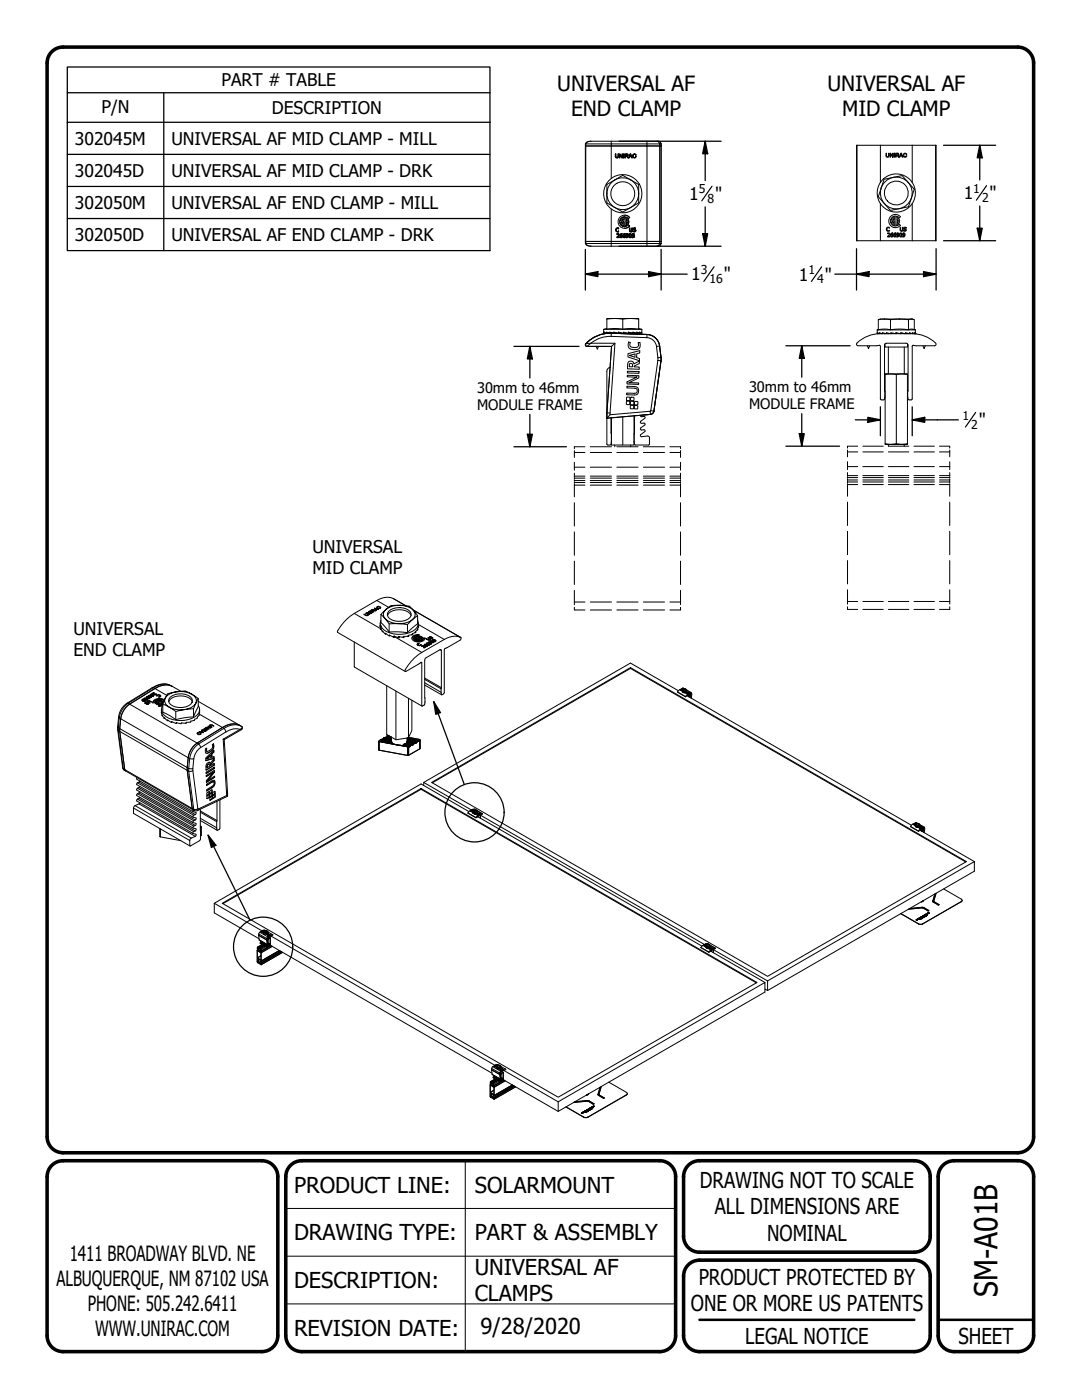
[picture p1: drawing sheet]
<svg xmlns="http://www.w3.org/2000/svg" width="216mm" height="279mm" viewBox="0 0 216 279" stroke-linecap="round" stroke-linejoin="round" font-family="sans-serif">
<defs><g id="words">
<text font-size="6.3" x="199" y="258.7" transform="rotate(-90 199 258.7)">SM-A01B</text>
<g font-size="4.4">
<text x="58.7" y="238">PRODUCT LINE:</text>
<text x="94.7" y="238">SOLARMOUNT</text>
<text x="139.7" y="237.1">DRAWING NOT TO SCALE</text>
<text x="142.6" y="242.4">ALL DIMENSIONS ARE</text>
<text x="58.7" y="247.5">DRAWING TYPE:</text>
<text x="94.7" y="247.5">PART &amp; ASSEMBLY</text>
<text x="153.1" y="247.6">NOMINAL</text>
<text x="58.7" y="257">DESCRIPTION:</text>
<text x="94.7" y="254.4">UNIVERSAL AF</text>
<text x="139.4" y="256.4">PRODUCT PROTECTED BY</text>
<text x="94.7" y="259.7">CLAMPS</text>
<text x="137.9" y="261.6">ONE OR MORE US PATENTS</text>
<text x="58.7" y="266.6">REVISION DATE:</text>
<text x="95.9" y="266.3">9/28/2020</text>
<text x="148.7" y="268.2">LEGAL NOTICE</text>
<text x="191.3" y="268.2">SHEET</text>
</g>
<g font-size="4.2">
<text x="111.2" y="18.2">UNIVERSAL AF</text>
<text x="114" y="23.2">END CLAMP</text>
<text x="165.1" y="18.2">UNIVERSAL AF</text>
<text x="168" y="23.2">MID CLAMP</text>
<text x="13.9" y="251.6">1411 BROADWAY BLVD. NE</text>
<text x="11.3" y="256.7">ALBUQUERQUE, NM 87102 USA</text>
<text x="17.5" y="261.7">PHONE: 505.242.6411</text>
<text x="19" y="266.7">WWW.UNIRAC.COM</text>
</g>
<g font-size="3.5">
<text x="44.2" y="17.2">PART # TABLE</text>
<text x="20.3" y="22.5">P/N</text>
<text x="54.3" y="22.7">DESCRIPTION</text>
<text x="15" y="28.9">302045M</text>
<text x="34.2" y="28.9">UNIVERSAL AF MID CLAMP - MILL</text>
<text x="15" y="35.3">302045D</text>
<text x="34.2" y="35.3">UNIVERSAL AF MID CLAMP - DRK</text>
<text x="15" y="41.7">302050M</text>
<text x="34.2" y="41.7">UNIVERSAL AF END CLAMP - MILL</text>
<text x="137.5" y="39.9">1</text>
<text x="142.7" y="39.9">&quot;</text>
<text x="192.3" y="39.8">1</text>
<text x="197.5" y="39.8">&quot;</text>
<text x="15" y="48.1">302050D</text>
<text x="34.2" y="48.1">UNIVERSAL AF END CLAMP - DRK</text>
<text x="137.9" y="56">1</text>
<text x="144.4" y="56">&quot;</text>
<text x="159.4" y="56">1</text>
<text x="164.6" y="56">&quot;</text>
<text x="195.3" y="85">&quot;</text>
<text x="62.3" y="110.4">UNIVERSAL</text>
<text x="62.3" y="114.6">MID CLAMP</text>
<text x="14.7" y="126.7">UNIVERSAL</text>
<text x="14.7" y="130.9">END CLAMP</text>
</g>
<g font-size="2.9">
<text x="95.2" y="78.4">30mm to 46mm</text>
<text x="95.2" y="81.9">MODULE FRAME</text>
<text x="149.5" y="78.2">30mm to 46mm</text>
<text x="149.5" y="81.7">MODULE FRAME</text>
</g>
<g font-size="2.4">
<text x="139.4" y="38.6">5</text>
<text x="141.2" y="40.4">8</text>
<text x="194.2" y="38.5">1</text>
<text x="196" y="40.3">2</text>
<text x="139.8" y="54.7">3</text>
<text x="141.6" y="56.5">16</text>
<text x="161.3" y="54.7">1</text>
<text x="163" y="56.5">4</text>
<text x="192" y="83.8">1</text>
<text x="193.8" y="85.6">2</text>
</g>
</g></defs>
<!-- layer: Visible (ANSI) -->
<g fill="none" stroke="#000" stroke-width=".2">
<path d="M116.8 29.1v19.1M116.8 29.1h15.1M116.8 28.7v.4M122.7 35.9l1.6-.9 1.6 .9M122.7 35.9l-1.6 .9v3.7l3.2 1.8 1.6-.9M122.7 35.9a3.2 3.2 0 0 1 3.2 0M122.7 35.9a3.2 3.2 0 0 0-1.2 4.3 3.2 3.2 0 0 0 4.4 1.2M122.9 31.2v-.5h-.1v.5a.32 .32 0 0 0 .3 .3 .32 .32 0 0 0 .3-.3M122.9 31.2l.2 .2M123.1 31.4h.1M123.4 31.2l-.1 .2-.2 .1M123.4 31.2v-.5h-.1v.6l-.2 .1"/>
<path d="M123.6 30.7l.5 .6 .1-.6v.8l-.5-.6-.1 .6zM123.7 30.9v.6M123.7 30.7l.4 .6M124.2 30.7v.8M124.5 30.7h-.1v.8h.1v-.8v.8M124.8 30.8l.4 .1-.4 .2M124.8 31.2l.6 .3-.1-.2M124.8 30.8v.3M124.8 31.2v.3M125 30.7l.3 .1v.3l-.2 .1 .2 .1M125 30.7h-.3v.8h.1v-.3M125 30.7l.3 .2-.2 .3"/>
<path d="M125.1 31.2h.1M125.2 31.2h.1M125.2 31.2l.1 .1M125.3 31.3l.1 .2M125.6 31.3l-.1 .2M125.7 31l-.1 .2M125.8 30.8h.1M125.8 30.8l.1 .4h-.3M125.8 30.8l-.1 .2M125.8 30.7l.4 .8M125.8 30.7l-.4 .8 .2-.2M125.8 30.7l.4 .8-.3-.2h-.3"/>
<path d="M125.9 35.9l1.5 .9v1.9M125.9 35.9a3.2 3.2 0 0 1 1.5 2.8M126.6 31.4h.1M126.6 30.8a.33 .33 0 0 0-.3 .3 .33 .33 0 0 0 .3 .3M126.6 30.8h.1M126.6 30.7l.3 .2M126.6 30.8l-.3 .3 .3 .3M126.6 30.8l.2 .2M126.8 31.2l-.2 .2M126.8 31.2l.1 .1M126.9 30.9l-.1 .1M126.9 30.9a.37 .37 0 0 0-.6-.1 .37 .37 0 0 0 .1 .6 .37 .37 0 0 0 .5-.1"/>
<path d="M126.9 31.3l-.3 .2M127.4 38.7v1.8l-1.5 .9M127.4 38.7a3.2 3.2 0 0 1-1.5 2.7M131.9 28.7a.72 .72 0 0 0-.9-.5h-13.1a.96 .96 0 0 0-1.1 .5M131.9 28.7h-15.1M131.9 28.7v.4M131.9 29.1v19.1M170.9 29h15.9v19h-15.9zM175.8 37.5a3.2 3.2 0 0 0 .7 3.1M175.8 37.5l-.5 1.8 1.2 1.3M176.8 30.6h.1v.6h.4v-.6h.1v.4a.32 .32 0 0 1-.3 .4 .32 .32 0 0 1-.3-.4zM177.6 30.6l.5 .6 .1-.6v.8l-.5-.7-.1 .7z"/>
<path d="M178.4 30.6h.1v.8h-.1zM178.7 30.6h.6l.1 .2-.3 .2 .3 .4-.5-.4h-.1v.4h-.1zM178.8 30.7l.4 .1-.4 .1zM179.7 30.6h.2l.3 .8-.2-.3h-.4l-.2 .3zM179.8 30.7l.1 .3h-.2zM180.3 30.7a.36 .36 0 0 1 .6 .1l-.4-.1-.2 .3 .3 .3 .3-.2a.39 .39 0 0 1-.5 .2 .39 .39 0 0 1-.1-.6zM181.2 36.4l-1.2-1.4-3.6 .8-.6 1.7M181.2 36.4l1.2 1.4-1.1 3.5-3.6 .7-1.2-1.4M181.2 36.4a3.2 3.2 0 0 0-5.4 1.1M181.2 36.4a3.2 3.2 0 0 1-.3 4.5 3.2 3.2 0 0 1-4.4-.3M116.8 48.2h15.1M116.8 48.2v.4"/>
<path d="M116.8 48.6l.1 .1a1.08 1.08 0 0 0 1 .4h13.4a.65 .65 0 0 0 .6-.5M116.8 48.6h15.1M123 46.1l.2 .1M123 45.6v.5M123.1 46.8l.2-.2 .2 .2-.3 .5M123.2 45.6l.2 .1M123.2 45.5h.1zM123.2 45.5a.41 .41 0 0 0-.4 .4 .41 .41 0 0 0 .5 .4M123.2 45.6h-.2M123.3 46.7l-.2 .1M123.3 46.7h.1M123.3 46.7l.1 .3-.3 .4h.5l-.4-.1"/>
<path d="M123.3 46.6l.2 .1v.2l-.3 .4M123.3 45.5h.1M123.3 46.3h.1M123.3 46.3h-.1M123.4 46.1l-.2 .1M123.4 46.1h.1M123.4 45.5v.2zM123.4 46.2h.1M123.4 46.1v.1M123.4 46.2l-.1 .1M123.6 47.3v.1M123.8 47.1l.1 .3"/>
<path d="M123.8 47h.1M123.8 47v.1M123.9 47h.1M123.9 47l.2 .2-.2 .2M123.9 47h-.1M123.9 47.4h.1M123.9 46.9l.2 .1zM123.9 46.9l-.1 .1M124 46.7l-.2 .3M124 46.7h.1M124.1 47l.1 .2M124.1 46.6v.1z"/>
<path d="M124.1 46.6a.38 .38 0 0 0-.4 .4 .38 .38 0 0 0 .4 .4l.1-.2M124.1 43.9l.4 .4v.8M124.3 43.8l-.2 .1M124.3 43.8h.1M124.4 47.1h.1M124.4 47h.1M124.4 47.1l.1 .3M124.5 43.4v.5M124.5 43.4l-.5 .3-.2 .3 .5 .4v.3l-.2-.3-.3 .1 .2 .3 .5 .3M124.5 43.4v.5h-.2v-.1M124.5 47h-.1h.1M124.5 47h.1"/>
<path d="M124.5 47l.2 .2-.2 .2M124.5 47.4h.1M124.5 46.9l.2 .1M124.5 46.9l-.1 .1M124.6 46.7l-.2 .3M124.6 46.7h.1M124.6 46.6a.38 .38 0 0 0-.3 .4 .38 .38 0 0 0 .4 .4v-.4M124.6 42.9l.8 .2 .2 .3M124.6 43.3a.99 .99 0 0 0-1 1 .99 .99 0 0 0 1 .9M124.7 47l.1 .2M124.7 46.6v.1zM124.7 46.6h.1"/>
<path d="M125 44.4h.2l-.1 .2 .2 .2a.84 .84 0 0 0-.5-1.4v1.7l.2-.1M125 43.8v.3M125 44.4v.6M125 43.8l.2 .3h-.2M125 47.3h.1M125.1 46.7h.1M125.1 46.7l.2 .3h-.2M125.1 46.7l-.1 .2 .1 .1M125.1 46.6l-.2 .1v.3l.4 .1M125.1 47h.1M125.3 47.1h.1M125.3 47.1h-.2"/>
<path d="M125.3 47.1l-.3 .2M125.3 47.3l-.3 .1M125.3 46.7l.1 .3M125.3 46.7l-.2-.1 .2 .1M125.3 47.3l-.4 .1 .1-.1M125.4 47l-.1 .3M125.4 44.9l.2 .2M125.4 43.6a1 1 0 0 0-1.4-.1 1 1 0 0 0 0 1.5 1 1 0 0 0 1.4-.1M125.6 47v.3M125.6 46.8v.2M125.6 47.3l.1 .1M125.6 45.1l-.2 .3-.8 .2"/>
<path d="M125.6 43.4l-.2 .2M125.6 43.4a1.32 1.32 0 0 0-1.9-.1 1.32 1.32 0 0 0 0 1.9 1.32 1.32 0 0 0 1.9-.1M125.7 46l.2 .2M125.7 45.5v.5M125.7 46v-.5h-.1v.5a.29 .29 0 0 0 .3 .3 .29 .29 0 0 0 .3-.3M125.7 46.6l.2 .1 .1 .3M125.7 46.7l-.1 .1M125.7 46.7h.1M125.7 47.4h.1M125.7 46.6a.38 .38 0 0 0-.3 .5 .38 .38 0 0 0 .5 .2l.1-.3M125.7 46.7l.2 .3-.2 .4M125.9 46.2h.1"/>
<path d="M126 47l-.1 .4h-.2M126.2 46l-.1 .2-.2 .1M126.2 45.5v.5M126.2 46v-.5h-.1l-.1 .6-.1 .1M126.2 47.3h.1M126.3 46.1l.2 .1M126.3 46.7h.1M126.3 46.7l.2 .3h-.2M126.3 46.7l-.1 .2 .1 .1M126.3 46.6l-.2 .1v.3l.4 .1M126.3 47h.1M126.4 45.7l.4 .3v.2"/>
<path d="M126.4 45.7l.4 .2-.1 .3M126.5 47.1h.1M126.5 47.1h-.2M126.5 47.1l-.3 .2M126.5 46.7l.1 .3M126.5 46.7l-.2-.1 .2 .1M126.5 46.2l-.2-.1v.1h.5M126.6 45.5h.2h-.4l-.1 .2 .4 .3-.2 .2M126.6 45.6h.1M126.6 45.6l-.2 .1M126.6 45.6h.2M126.6 47l-.1 .3-.4 .1 .1-.1"/>
<path d="M126.6 47l-.1 .3-.3 .1M126.7 46.2l-.2 .1M126.8 45.6h.1M126.8 45.5v.1zM131.9 48.2v.4M177 45.4h.5v.1h-.5v.2v.3h.5v.1a.41 .41 0 0 1-.6-.1 .41 .41 0 0 1 .1-.6zM177.1 46.5h.4v.4l-.3 .3 .4 .1h-.5l.4-.6zM177.8 46.6l.3-.1-.3 .3 .4 .1-.1 .3-.1 .1-.3-.2zM177.8 46.9h.2l.1 .3h-.2zM177.9 43.1a1.32 1.32 0 0 1 1.8 .2l-.3 .2a1 1 0 0 0-1.4-.1 1 1 0 0 0 0 1.4 1 1 0 0 0 1.4 0l.3 .2a1.32 1.32 0 0 1-2 0 1.32 1.32 0 0 1 .2-1.9zM178.1 43.5l.4-.2v.5h-.2v-.1l-.1 .1 .3 .4v.7l-.4-.2-.3-.4h.3l.2 .3v-.3l-.4-.4zM178.4 46.6l.3-.1-.3 .3 .4 .1-.1 .3-.1 .1a.42 .42 0 0 1-.2-.7z"/>
<path d="M178.4 46.9h.2l.1 .3h-.2zM178.8 43.3a.84 .84 0 0 1 .5 1.4l-.2-.2 .1-.3h-.2v.7h-.2zM179 46.5a.34 .34 0 0 1 .4 .4 .34 .34 0 0 1-.4 .3l.2-.1 .1-.2-.3 .1zM179 46.6h.2l.1 .3h-.3zM179 43.7l.2 .3h-.2zM179.6 46.6v-.1a.39 .39 0 0 1 .4 .4 .39 .39 0 0 1-.4 .4l-.1-.2zM179.6 45.3h.1l.1 .7h.2l.1-.7h.1v.5a.29 .29 0 0 1-.3 .4 .29 .29 0 0 1-.3-.4zM179.7 46.6h.2v.3l-.2 .3-.1-.1zM180.2 46.5a.34 .34 0 0 1 .4 .4 .34 .34 0 0 1-.5 .3l.3-.1 .1-.2-.3 .1zM180.2 46.6h.2l.1 .3h-.3zM180.4 45.4h.4v.1l-.2-.1-.2 .1 .4 .3v.3h-.5v-.1l.3 .1 .1-.2-.3-.2zM116.9 68.6a.32 .32 0 0 0-.1 .3 .32 .32 0 0 0 .3 .2"/>
<path d="M116.9 68.6l-.1 .3 .3 .2M117.1 69.1h4.9M117.1 69.1h4.9l-.9 14.4 8.7-.8M119 69.1l.2 .6 .2-.6M120.5 66.5h.1M120.5 65.7v.8M120.5 65.7h7.6M120.5 66.3l.1 .2h-.1zM120.6 66.5h.1M120.6 66.3l.4 .2h-.4zM121 66.5h.1M121.1 63.7v2l1.6-.1 1.6 .1"/>
<path d="M121.1 65.6l-.6 .1M121.5 66.5h.1M121.6 66.5h-.6v-.2l.6 .2M121.6 66.5h.1M121.7 73.3a.83 .83 0 0 0-.6 .8v14.5l.2 .2M122 69.1l-.9 13.3M122.2 66.5h.2M122.3 66.5h-.6v-.2l.7 .2M122.4 66.5h.1M122.7 66.5h-.2v-.2l.9 .2M122.7 63.6l-1.6 .1M122.7 63.6h-1.6v.1"/>
<path d="M122.7 63.6l1.6 .1M122.7 66.5h.1M122.7 63.6h3.2M122.7 68.5l-.7 .6M123.1 66.4l-.4 .1M123.9 66.4l-.5 .1v-.2l.9 .2 .1-.2 1 .2v-.2l.8 .2M124.3 63.7v2M125 79.3h.6l.1 .6h-.6zM125.1 77.1h1.5a.85 .85 0 0 1 .9 .9 .85 .85 0 0 1-1 .8h-1.5v-.4l1.9 .1 .2-.3v-.6l-.5-.1-1.5-.1zM125.2 74.9l2.3 .1v.4l-2 1h1.9v.3l-2.3-.1v-.4l2-1h-1.9zM125.2 74.1l2.3 .1v.3l-2.3-.1zM125.3 70.6l2.4-.6-.1 .4-.5 .2-.1 .8 .6 .2v.4l-2.3-.8z"/>
<path d="M125.4 66.4l.8 .1M125.4 72.2l.4-.1a.57 .57 0 0 1 .7 .5l1.1-.5v.5l-1.1 .5v.1l1.1 .1-.1 .4-2.3-.1zM125.4 68.3h.4l-.1 .4a.46 .46 0 0 0 .4 .6h.8a.46 .46 0 0 0 .5-.5l-.1-.4h.4a.92 .92 0 0 1-.7 1.4h-.6a.99 .99 0 0 1-1-.4 .99 .99 0 0 1 0-1.1zM125.6 70.9l1.1-.3v.7zM125.7 72.6h.4l.1 .6h-.6zM125.8 79.4l.6-.1 .1 .6-.6 .1zM125.9 66.5h.2M125.9 63.6l-1.6 .1M125.9 63.6l1.5 .1M125.9 63.6h1.5v.1M125.9 66.5v.1M126.1 66.5h.1"/>
<path d="M126.2 66.5l.1-.2 .7 .2M126.8 66.5l-.5-.1 .7 .1M127 66.5h.1M127.1 66.5v-.2l.5 .2M127.1 66.5h.5M127.1 66.5h.2M127.4 63.7v2l-1.5-.1-1.6 .1M127.4 65.6l.7 .1M127.6 66.5h.1M127.6 66.5v-.2l.4 .2M127.6 66.5h.4M128 66.5h.1"/>
<path d="M128 66.5v-.2l.1 .2M128.1 65.7v.8M129.1 66.8l-7.1-.3a6.6 6.6 0 0 0-5.1 2.1M129.1 66.8a2.62 2.62 0 0 1 2.5 2.3l.3 2.9-1.4 10.1a.76 .76 0 0 1-.7 .6M129.1 66.8a2.63 2.63 0 0 1 2.5 2.3M173.1 69l.2 .6 .2-.6M175 66.4l.1 .2M175 65.8l.1 .8M175 65.8h7.7M175.1 66.6h.1M175.3 65.8l1.2-.1 1.2 .1M175.3 65.8h-.3"/>
<path d="M175.3 63.8v2M175.4 68.9l.3 .2v10.5M175.5 66.6l-.4-.2v.2h.3M175.5 66.6v-.2l.5 .2M176 66.6h-.1M176 66.6h.1M176.1 66.6v-.2l.7 .2M176.4 66.6h.3h-.2M176.6 68.6v.7h4.5v-.7M176.6 74.8l1.1-.2 3.4 .2M176.6 74.8v13.9h.1h4.4v-13.9M176.6 74.8l.1-.2h4.3l.1 .2"/>
<path d="M176.9 66.6v-.2l.8 .2M177.3 66.6h-.1M177.3 66.6h.1M177.3 69.3v5.3M177.5 66.6h-.4M177.7 63.8l1.8-.1 1.8 .1M177.7 65.8l1.8-.1 1.8 .1M177.7 63.8v2M177.8 66.6v-.2l.8 .2M178.3 66.5l-.4 .1M178.8 74.8v13.7M178.9 66.4l-.1 .2v-.2l.8 .2"/>
<path d="M179.8 66.6v-.2l.8 .2M179.8 66.5l.7 .1M180.4 66.6h.1M180.4 69.3v5.3M180.7 66.6v-.2l.7 .2M180.7 66.5l.5 .1M181 66.6h-.1M181.1 79.3v-10.6l-.3-.2h-3.9h-.2l-.2 .4 .1 10.3-.2 .6h-.5l-.2-.2M181.3 63.8l.6-.1 .5 .1v2M181.3 65.8a1.65 1.65 0 0 1 1.4 0M181.3 63.8v2M181.7 66.6h.1"/>
<path d="M181.7 66.6h-.2v-.2l.5 .2M182 66.6a6.4 6.4 0 0 1 4.8 2v.2l-.3 .2-4.3-.1-.2 .1v10.6l-.2 .2h-.4l-.3-.5M182 66.6h-6.3a6.4 6.4 0 0 0-4.8 2l.1 .4h.2l4.2-.1M182.1 66.6v-.2l.4 .2M182.2 63.7h-6.5l-.4 .1 1.2-.1 1.2 .1M182.3 66.6h.2M182.5 66.6v-.2l.2 .2M182.7 66.4v.2h-.2M182.7 66.6h.1M182.7 65.8v.6M184.2 69l.2 .6 .2-.6M114.6 89.2h2.1"/>
<path d="M114.6 95h2.1M114.6 96.3h2.1M117.8 89.2h4.2M117.8 95h4.2M117.8 96.3h4.2M121.3 88.8h.4M121.7 82.4h-.6v1.1M121.9 83.4l.1 3.2M122 86.6v1.6l-.1 .5-.2 .1M122.7 88.8v.4M123.1 89.2h4.2M123.1 95h4.2"/>
<path d="M123.1 96.3h4.2M124.3 83.2v5.6M125 80.1h.6l.1 .6h-.6zM125.8 81l.6-.1v.6l-.6 .1zM125.8 80.2l.6-.1 .1 .6-.6 .1zM125.9 88.8v.4M126.5 83v5.8h-4.5v-5.4M126.6 81l.6-.1v.6l-.5 .1zM126.6 80.2l.6-.1 .1 .6-.6 .1zM126.6 83l-.1 5.1 .1 .6 .2 .1M126.8 88.8h2.6M127.8 82.9l.1 .2h.7l.1 .3-.9 .8 .1 .3h.7l.1 .2-.9 .8 .1 .3h.7l.1 .2-.8 .7-.1 .3 .2 .2 1.2-.2 .3 .1 .1 .3v1.2l-.2 .2"/>
<path d="M128.4 89.2h4.2M128.4 95h4.2M128.4 96.3h4.2M129.8 82.7l-8.7 .8 .6-.7M129.8 82.7l-1.8 .2M133.7 89.2h2.1M133.7 95h2.1M133.7 96.3h2.1M169.1 89h2M169.1 94.9h2M169.1 96.2h2M172.2 89h4"/>
<path d="M172.2 94.9h4M172.2 96.2h4M176.6 88.5l1.1 .2 3.4-.2M177.3 88.7v.3M177.3 89h4M177.3 94.9h4M177.3 96.2h4M180.4 88.7v.3M182.4 89h4M182.4 94.9h4M182.4 96.2h4M187.5 89h2"/>
<path d="M187.5 94.9h2M187.5 96.2h2M78.5 119.5a3.3 3.3 0 0 0-3.3 .3l-4.5 2.6a9.1 9.1 0 0 0-3.4 3.7l13.6 7.9M78.5 119.5h.1M78.5 119.5l2.5 1.4M28.4 139.7l.1 .2M28.4 139.7l-.1 .1M28.5 139.6v.2M28.5 139.5l-.1 .1a.33 .33 0 0 0 .2 .4 .33 .33 0 0 0 .4-.2l-.3-.1-.2 .1M28.5 139.8h.1M28.6 139.9l.3-.1-.1 .1M28.6 139.9h.1"/>
<path d="M28.6 139.9h.2M28.7 139.4a.39 .39 0 0 1 .4-.1 .39 .39 0 0 1 .3 .4h-.4zM28.8 139.5h-.1M28.8 139.9v.1M28.8 139.4l.1 .2M28.8 139.4v.1M28.8 139.4l.5 .2-.1 .1zM28.9 139.8h.1M28.9 139.9v.1M28.9 139.8l.1 .1M29.2 139.2l.3 .3 .3-.1M29.2 139.2h.1v.2"/>
<path d="M29.3 139.5l.1 .1M29.3 139.1l.1 .2M29.3 139.6v.1M29.3 139.1h.1M29.3 139l-.1 .2M29.4 139.3l.3-.1 .2 .1-.1 .1M29.4 139.3h.1M29.4 139.3h.3l-.1 .1M29.4 139.3v.1M29.4 139.4h.2M29.5 140l-.1 .1M29.6 138.9v.1"/>
<path d="M29.6 139.4v.1M29.6 138.9h.1M29.6 138.9l.1 .2M29.8 139.3h.1M29.8 139.3v.1M29.8 139.4h.1M29.8 139.3l.1 .1M29.8 139v.1M30 138.7l.1 .1M30 139.2l.2-.1-.1-.1-.3 .1-.3-.2a.33 .33 0 0 1 .5-.1 .33 .33 0 0 1 .1 .4h-.1M30 138.9l.2 .2M30 138.9h-.3l.1 .1"/>
<path d="M30 138.9l-.2 .1M30 138.9v.1M30 138.6h.5l.2 .3h-.3l.2-.1-.1-.1-.4 .1zM30.2 139.1l-.1 .1M30.3 138.8h.1M30.4 138.9h.1M30.4 138.7l-.3-.1 .2 .2M30.4 138.7h.1M30.4 138.7l-.1 .1M30.4 138.7v.1M30.5 138.7l.2 .2M30.6 138.8v.1"/>
<path d="M30.6 138.9h.1M30.6 138.3l.1 .1M30.7 138.2l.1 .4 .4-.1-.4 .1-.2-.3M30.7 138.3v-.1l-.4 .2 .3-.1v.2M30.7 138.4l.1 .3M31.1 138.6h.1M31.1 138.5v.1zM31.1 140v-.1l1.2 .7a1.02 1.02 0 0 1-1.3-.4l.2 .1M31.1 140l1.1 .6M31.1 140v.1M31.1 139.9l-.1 .1 .4 .3M31.3 138.8a.43 .43 0 0 1 .4-.2 .43 .43 0 0 1 .3 .4l-.4 .1 .4-.2-.4-.2-.3 .2"/>
<path d="M31.3 138.8v.1M31.4 138.8l-.1 .1M31.8 139.8l.3 .1 .1-.2-.9 .1 .6 .3h.5v.1M31.9 138.8h.1M31.9 138.8l.2 .2M32 139.9h.5l.1 .1M32 138.9v.1M32 139h.1M32.2 139.8h-.8M32.5 139.9l.1 .2M32.7 139.9a1.19 1.19 0 0 0-1.9 .4M32.8 139.7a1.66 1.66 0 0 0-2.3 .6"/>
<path d="M32.8 139.7a1.78 1.78 0 0 0-2.3 .3v.3M33 139.4a1.34 1.34 0 0 0 .8 1.7l-1.3-.6zM33.4 138.4l1.8-.3a3.1 3.1 0 0 0-2.2 1.3zM33.7 136.6l-1.2-.1-1.3 .3-5.9 3.6a3.8 3.8 0 0 0-1.6 2.7l-.2 2.5 1 7.6 .2 .4M34 139.1a3.3 3.3 0 0 1 4.3 .3 1.05 1.05 0 0 1-.7 1.5 3.3 3.3 0 0 1-3.8-.6l-.1-.8zM34.3 137a3.3 3.3 0 0 0-3.7 .2l-5 3.2a4.2 4.2 0 0 0-1.8 2.9l-.2 2.5 1 7.6 .4 .4M34.4 137a3.3 3.3 0 0 0-3.5 .4l-5 3.1a4.2 4.2 0 0 0-1.8 2.9l-.2 2.6 1 7.6 .1 .2M34.4 137l1.7 1M35.2 138.1l1.8-.2 1.3 .6a4.9 4.9 0 0 0-3.1-.4zM38.3 138.5l1.3 .9-.5 .9a1.34 1.34 0 0 0-.8-1.8zM39.6 139.4v1.6l-1 2.1M39.6 140l8.3 4.8"/>
<path d="M70.7 128.1v5l13.5 7.8M73 122.4l.4 .3-.1 .1-.6-.1M73 122.4l.4 .1 .1 .3-.4 .1-.4-.3M73.2 122.2l.9 .2M73.3 122.4h.1M73.4 122.3l.4 .3-.6-.3M73.4 122.7h.1M73.4 122.7v.1M73.6 122l.6 .4h-.8M73.6 122.1l.4 .2M73.8 121.9l.6 .3-.6-.2M74.1 121.9l.4-.2-.2 .2"/>
<path d="M74.1 121.8l.3 .2M74.1 121.9h.1M74.5 121.9h.1M74.6 121.8v-.1l-.2-.1-.4 .2 .6 .3-.2-.1M74.6 121.8v.1M74.6 121.8l-.1 .1M74.6 121.8l.4 .1h-.5l-.1 .2M74.6 121.8h.1M74.8 121.5v-.1l.3 .5M74.8 121.4l.8 .2-.6 .1M74.8 121.5h-.1M74.8 121.5h.1"/>
<path d="M74.8 121.4l.2 .3M74.8 121.4l.4 .2M75 121.7h.1M75.2 121.6h.1M75.2 121.5l-.2 .1M75.3 121.2v.2M75.3 121.2l-.1 .1M75.9 124.4v1.1M75.9 124.9v.1M75.9 121.4h.1M75.9 121.1a.36 .36 0 0 1-.3 .4 .36 .36 0 0 1-.4-.4l.5-.1-.4 .1 .3 .3 .3-.3v.1M75.9 121.2l.1 .1"/>
<path d="M75.9 121.2v.2M76 125.5v-.1l.3 .7M76 123.8a1.62 1.62 0 0 0 1 2.2 5.7 5.7 0 0 0 5.8-.4 1.47 1.47 0 0 0 .5-1.8M76 122.6v1.6l1.6 1.9M76.4 126.1l-.1-.2 .6 .7M76.5 122.1l.5-.5a1.22 1.22 0 0 0-.2 1.9l-.8-.9zM76.8 123.5a3.6 3.6 0 0 0 2.7 1h-1.9zM77 121.6l1-.7 1.9-.1a4.4 4.4 0 0 0-2.9 .8zM77 126.5l-.1 .1v-.2l.8 .5M77.2 136.9v9.7l1.8 1 2.5-.4 .7-1.4v-6.1M77.3 122.8a2.83 2.83 0 0 1 3.7-.9l.8 .6 .2 .3M77.6 122a3.3 3.3 0 0 1 4.3 .1 .99 .99 0 0 1-.5 1.5 3.4 3.4 0 0 1-4-.5l-.1-.3z"/>
<path d="M77.6 126.1h1.9l1.8 .2M77.6 124.5v1.6M77.8 126.8l-.1 .1v-.2l.8 .4M78.6 127.1v-.1l.9 .2M79 137.9v9.7M79.5 124.5a4.3 4.3 0 0 0 2.8-.9l-1 1zM79.9 120.8l1.8 .2 .8 .8a3.6 3.6 0 0 0-2.6-1zM80.5 127.2l-.9-.1v.1M81.3 124.6v1.7M81.4 127h-.8v.2M81.5 139.4v7.8M82.2 126.7l-.7 .1v.1"/>
<path d="M82.5 121.8l9.5 5.4M82.5 127.4a1.06 1.06 0 0 0 1 .7 1.06 1.06 0 0 0 1-.7M82.5 121.8l.8 1.1-1 .7a1.21 1.21 0 0 0 .2-1.8zM82.7 131.3l1.5-1.1 4.5-2.6a2.92 2.92 0 0 1 3.3-.2l-.2 .4-3.1 1.7v8.7l-.5 .5-.1-.1-.1-.4v-8.5h-.2l-2.8 1.6-.2 .3v8.7a.6 .6 0 0 1-.6 .6v-8.6l-.2-.1-3 1.8-.2-.1 .6-1.1zM82.8 127.1l-.1 .3v.2l.8 .1v.1h-.3M82.8 127.2l-.1 .2M82.8 127.2v-.1l.4 .2h-.3v.2M82.8 127.2l.3 .1M82.9 126.2l-.6 .2v.2M82.9 127.4v.2M82.9 127.6h.5l.5 .2M83.1 127.1a1.11 1.11 0 0 1 1.2 .2"/>
<path d="M83.2 127.7h.3M83.2 127.8h-.1M83.3 125.7l-.4 .5M83.3 128.6l.4 .2 .2-.1M83.3 122.9v1.6l-2 1.8M83.3 128.6l.1 .2M83.3 128.6h.1M83.3 128.6l-.1 .1M83.4 127l.4 .1M83.4 127.6v-.1l-.5 .1M83.4 127.5l.6 .3h-.9l.1-.1v.1M83.4 128.4l-.1 .1a.36 .36 0 0 0 .2 .4 .36 .36 0 0 0 .5-.2v-.1v.2"/>
<path d="M83.4 128.4v.1M83.5 125.1l-.2 .5M83.5 124.4v.7M83.6 128.5l-.3 .1M83.6 128.4h-.2M83.6 126.7a1.34 1.34 0 0 0-1.4 .7M83.7 127.2l.1-.1-.1 .2-.3-.3 .3 .3M83.8 127.3l.5 .2-.1 .2-1.2-.7a1.08 1.08 0 0 1 1.3 .3l-.2 .1-.1-.2-.2 .1 .4 .3M83.9 128.6v.1M84 128.6l-.1 .2v-.1M84.2 129h.1M84.5 129l.1 .2"/>
<path d="M84.6 129.2v.1M84.6 128.8l.1-.1 .1 .2M84.6 129.2l-.1-.3-.4 .1 .4-.1 .1 .4M84.7 136.7l3.4 2M84.8 128.6v.2M84.8 128.6h.1M84.8 128.6h-.1a.33 .33 0 0 0 .2 .4 .33 .33 0 0 0 .4-.1l-.2-.2-.3 .1M84.8 128.8l.1 .1M84.8 127.3a1.5 1.5 0 0 1-2.4 .5l-.2-.2a.82 .82 0 0 1 .9-.9l.5-.1v.2a.85 .85 0 0 0-1.1 .6 1.16 1.16 0 0 0 2-.1h.3v.1M84.8 127.4h.1M84.8 127.4h-.3M84.9 128.9l.1-.1 .2 .1z"/>
<path d="M84.9 128.9v.1M84.9 129.1l-.3 .2M85.1 128.5l.1 .2M85.1 128.5h.1M85.2 128.4v.2M85.2 128.9h.1M85.2 128.4h.1M85.2 128.3a.33 .33 0 0 0 .1 .5 .33 .33 0 0 0 .5-.2l-.3-.1-.3 .1M85.2 128.6h.1M85.2 128.9v.1M85.3 128.6v.1M85.4 128.6h.3l-.3 .1z"/>
<path d="M85.4 127.3l.4 .3v.1l-.7-.3M85.4 127.3l.5 .4-.4 .1-.4-.3M85.5 128.1l.4 .1 .2 .2-.2 .1 .1-.1-.1-.1-.4 .1zM85.5 128.3h-.1M85.5 128.2v.1M85.5 128.2v.2M85.6 128.2h.3l-.2 .2zM85.7 128.6h.1M85.7 128.6v.1M85.7 127.2l-.1 .1M85.7 127.2h.1M85.7 127.2v.1"/>
<path d="M85.8 127.6h.1M85.8 127.6v.1M85.9 128a.4 .4 0 0 1 .6 .2h-.3zM85.9 128.5h.1M85.9 128.3h.1M85.9 128.2v.1M85.9 128.3v.1M85.9 127l-.3 .2 .1 .1M85.9 128h.1M86 128h-.1M86 128.1h.1M86 128v.1"/>
<path d="M86 127.9l.5 .3-.4-.1zM86 127.1l-.2 .1h.5v.2l-.3 .1 .3-.2h-.1h-.5M86 127.1h-.1M86 127.1h.1M86 128.3l.1 .1M86 128.4v.1M86.3 127.3v.1M86.3 127.3h.1M86.3 127.3l.1 .1M86.3 127.8h.1M86.4 127.8h-.1M86.4 127.8v.1"/>
<path d="M86.4 127.7l.3 .1-.1 .1zM86.5 128.1l.1 .1M86.5 128.2v.1M86.7 128l.2-.1-.1-.1-.2 .1-.3-.1a.33 .33 0 0 1 .4-.2 .33 .33 0 0 1 .2 .4h-.2M86.7 127.8h.1M86.7 127.8v.1M86.9 127.8l.1 .2M86.9 127.9v.1M114.6 121.7h2.1M117.8 121.7h4.2M123.1 121.7h4.2M125.8 133.2l67 38.7-39.6 22.9-67.1-38.6 39.7-23v.2"/>
<path d="M128.4 121.7h4.2M133.7 121.7h2.1M135.4 137.9l-9.6-5.6-41.3 23.9v.6M135.9 137.7h.1M135.9 137.6l.1 .1M136 137.6h.1M136 137.7h.1M136.1 137.6h.1M136.1 137.6h-.1M136.1 137.5v.1M136.1 137.5h.1M136.2 137.9v.2"/>
<path d="M136.2 138.1h.1M136.2 137.8a.42 .42 0 0 0 .4 .4 .42 .42 0 0 0 .4-.4M136.2 137.8v.2l.3 .2M136.2 137.5v.1M136.2 137.5h.1M136.2 137.6h.1M136.2 138.1l.1 .1M136.2 137.7l.1 .2-.1-.1zM136.3 138.2h.1M136.3 137.6l.2-.1-.3 .2zM136.3 137.7l.3-.1 .3 .1M136.3 137.9h.4z"/>
<path d="M136.4 137.6a.25 .25 0 0 1 .4-.1 .25 .25 0 0 1 0 .4 .25 .25 0 0 1-.4-.1zM136.4 138.2h.1M136.4 138.2l.1 .1M136.5 138v.2M136.5 138.3h.1M136.5 138.2h.1M136.5 138.2l.1 .1M136.5 137.5l.4 .1zM136.6 138.3h.1M136.7 137.5l-.5-.2-.7 .4-.3 .4 1.6 1M136.7 137.9l.3-.1zM136.7 138.3h-.1"/>
<path d="M136.7 138.2h.1M136.8 139.1l.3-.5 .8-.4v1.1M136.8 138.2h-.1M136.8 138.2h.1M136.9 137.6l.1 .2zM136.9 138.1l.1-.4 .9 .5M136.9 138.1l-.4 .1M136.9 137.9v.2M136.9 138.2h-.1M136.9 138.2h.1M137 138.3h.2M137 138.3h.1"/>
<path d="M137 138.1l-.1 .1M137 138.1h.1M137 138.2v.1M137 138.2l.2 .1M137 137.9v.2M137 138h.1M137.1 138.2l.1 .1M137.1 138.3h.1M137.1 138.4h.1M137.1 138.2l-.2 .1M137.1 138.2l-.2 .1h.4M137.1 138.2l-.1 .1h.2"/>
<path d="M137.1 138.2h.1M137.1 138.9l44.8 25.8M137.1 138.9l-.3 .2M137.2 138.2l-.1 .1M137.2 138.2v.1M137.2 138.4h.1M137.2 138.3h.1M137.2 138.4v.1M137.2 138.5h.1M137.2 138.7l.3 .2M137.2 138.7l.6-.3 .1 .3-.2 .1 .1 .5M137.2 138.7l-.1 .2"/>
<path d="M137.3 138.4h.1M137.3 138.5h-.1M137.3 138.3h.1M137.3 139l.2-.1v.2M137.4 138.4h.1M137.4 138.2v.1M137.4 138.3h.1M137.4 138.3v.1M137.4 138.2h.1M137.4 138.3l-.1 .1M137.4 138.2v.2M137.4 138.3h-.1"/>
<path d="M137.4 138.7l.3 .2M137.4 138.4h-.1M137.4 138.3l.1 .1M137.4 138.4h-.2M137.4 138.3l-.2 .1M137.4 139h.1M137.5 138.3h.1M137.5 139v.1M137.5 138.3h-.1M169.1 121.6h2M172.2 121.6h4M177.3 121.6h4"/>
<path d="M182.4 121.6h4M187.5 121.6h2M25 153.8l13.5 7.8M27.4 155.2l-.1 .3 11.2 6.5M27.9 155.9l-.6 .4v.3l11.2 6.5M27.9 157l-.6 .4v.3l11.2 6.5M27.9 158l-.6 .5v.3l11.2 6.4M27.9 159.1l-.6 .5v.3l11.2 6.4M29 140.3v.1M29 140.3h.1M29 140.3l-.1 .1M29.2 140.1l-.3 .2 .2 .1h.4l-.2 .1"/>
<path d="M29.2 140.2l-.2 .1h.5l.2 .1-.4 .2M29.3 140.6h.1M29.5 140l.4 .3-.4-.2M29.5 140l.2-.1 .6 .2-.6-.3-.3 .1 .1 .2M29.5 140v.1M29.5 140.1h.1M29.6 140.4l.1 .1M29.6 140.4v.1M29.6 140.5h.1M30.8 140.3h-.3M30.8 140.2v.1M31.2 140.2l.1 .2"/>
<path d="M31.2 140.3l.1 .2M31.2 140.3h-.2M31.3 140.4l.1-.1-.1 .2M31.3 140.4v.1M31.5 140.5l.1-.1 .3 .2zM31.5 140.5h.4M31.7 140.9v.1M32.2 141.6l.2 1.3M32.3 140.3v-.2l-.2 .2 .4 .2M32.3 140.1l.1 .1M32.4 140.3h-.2M32.4 140.2v.1"/>
<path d="M32.4 140.9l-.7 .1v-.2v.1M32.4 142.9v-.2l.4 .7M32.5 140.8a1.73 1.73 0 0 0 1.2 2.6 5.6 5.6 0 0 0 5.7-.8 1.39 1.39 0 0 0 .2-1.8M32.5 140.5v1.6l2.6 1.5M32.5 140.7l-.8 .2M32.5 140.6l-.8 .2M32.5 140.5h.1M32.6 140h-.6l-.2-.2 .2 .2M32.6 140v.1M32.9 143.4h-.1v-.2l.6 .6M33.6 143.8h-.2v-.1l.8 .5M33.7 140a2.83 2.83 0 0 1 3.6-.9l.5 .2 .6 .7"/>
<path d="M33.8 141.1a4.9 4.9 0 0 0 3 .5l-1.7 .4zM34.4 144.1l-.2 .1v-.2l1 .4M35.1 142v1.6M36.8 141.6a3.1 3.1 0 0 0 2.3-1.3l-.5 1.1zM38.6 143.1l-1.8 .1-1.7 .4M38.6 141.4v1.7M39.4 146.4v.1M39.4 146.5h.1M39.4 146.3h.1M39.4 146.3l-.1 .1M39.7 146.6l.3-.2-.3-.2-.3 .3a.36 .36 0 0 1 .3-.4 .36 .36 0 0 1 .4 .4l-.4 .1M39.8 146.1l.7 .1"/>
<path d="M39.8 146l.3 .1M39.8 141.6l-.1 1.1-.6 .7a5.3 5.3 0 0 1-3.5 .9l-.4-.1v.2v-.2M40 146.3l.1 .2M40 146.4v.2M40.1 146.1h.1M40.1 146.1l.4 .1M40.2 145.8l.4 .4M40.3 145.7l.2 .5M40.3 145.8v-.1v.3M40.3 145.9l-.2 .1M40.3 146l.2 .2M40.3 146l-.2 .1"/>
<path d="M40.4 145.7h.4M40.4 145.7h.3M40.5 146.2h.1M40.7 145.7v.2M40.8 145.4l.5 .3-.4 .3-.2-.2v-.1M40.8 145.5l.2 .1M40.8 145.7v.2M40.9 145.7h-.1M41 145.3l.5 .3-.5-.2M41 149.4l.2-.1 .1 .6a1.1 1.1 0 0 0 1.1-1.3l.2-.2a1.47 1.47 0 0 1-1.5 1.9l-.1-.3zM41 145.6l-.2 .3 .4-.1M41 145.6l.2 .2"/>
<path d="M41.1 154.1l1.7-1v.3l-1.7 1zM41.2 154.9l1.3-.8-1.3 1.7v.3l1.6-1M41.2 145.1l.6 .4-.5-.3M41.2 145.2l.7 .1M41.2 149.3l.1 .6M41.2 156.5l1.1-.7 .5-.1a1.04 1.04 0 0 1-.5 1.5l-1.1 .7v-.3l1.3-.8 .2-.4-.1-.4-1.4 .8zM41.2 145.2l.1 .1M41.3 159.4h.1M41.6 145l.4 .3M41.6 144.9l.5 .3-.8 .1M41.7 159.2l-.4 .2M41.7 158v.5l-.4 .2 .4-.2"/>
<path d="M41.7 158.4v.1M41.7 159.2l-.3 .2M41.7 152.5a.45 .45 0 0 0-.4 .2 .45 .45 0 0 0 0 .5l.1-.5 .3-.2 .1 .4-.5 .3M41.7 158.6v.4M41.7 159v.2zM41.8 158.4l-.1-.4-.4 .2v.5M41.8 159.1l-.1-.5-.4 .2v.6M41.8 144.9l.1-.1v.2M41.8 144.8l.3-.2 .6 .3-.7-.2-.1 .1 .3 .4zM41.9 159.7h.1M41.9 159.6v.1M41.9 159.7l.4-.2z"/>
<path d="M42 152.3l-.2-.2-.5 .3a1.53 1.53 0 0 0-.2 1.3l1.6-1M42 152.7v.1M42 150.7v.5l-.8 .2 .8-.7-.8 .7M42.2 158.2l-.3 .2M42.2 150.5l.1 .6zM42.2 150.5l.5-.4-.4 .4M42.2 158.8l-.3 .2M42.3 159.4h.1l-.1 .1M42.3 157.6l-.1 .6-.3 .2M42.3 158v.2M42.3 151.1l.4-.1v.3M42.3 158.3v.4"/>
<path d="M42.3 158.7l-.4 .3M42.3 158.7v-.4l-.4 .3v.4M42.3 158.9l.1 .5-.1-.5-.4 .2v.6M42.3 158.1l-.1-.5-.4 .4 .1 .4M42.3 158.7v.1M42.5 158.7l.4-.2-.4 .2M42.5 154.1l-.4 .2M42.6 148.5a1.47 1.47 0 0 1-1.5 1.8M42.6 156l-.4 .1-1 .6M42.6 149.8v.3M42.7 151v.3l-1.6 .5M42.7 151.3l-1.6 .5"/>
<path d="M42.7 151.4v.4l-.7 1M42.7 150.1v-.4l-1.7 1.6 .1 .5M42.7 151.8v-.4l-.7 .9-.2-.2M42.7 152.4v.3l-1.6 1M42.7 153.1l.1 .3M42.7 155.7a1.05 1.05 0 0 1-.4 1.5l-1.1 .6M42.7 151.8l-.7 .8M42.7 153.3l-1.6 1M42.7 153.8l.1 .3-1.4 1.6 1.4-.8v.2M42.8 152.7l-.1-.3-.7 .4M42.8 154.1l-1.4 1.7M42.8 154.9v.2l-1.6 1"/>
<path d="M42.8 154.1v-.4l-1.7 1.1 .1 .2 1-.6M42.8 159.1l-.3 .2M42.9 157.9v.5M42.9 158.3l-.1 .1M42.9 158.6l-.1 .5-.3 .2M42.9 159v.1M42.9 158.4l-.1-.5-.3 .2-.1 .5M42.9 158.4v.1M42.9 159v-.4l-.5 .3 .1 .4M43.9 159.6v5.7l-.2 .2-.4 .2-.1-.5 .1-5.3M44.5 147.5l.2 .1M45.2 158.5l.2-.3-.7-10.6 3.6-2 .1-.4-.1-.2a3.2 3.2 0 0 0-3.6 .4l-5.1 3.1a4.2 4.2 0 0 0-1.7 2.9l-.2 2.5 1 7.8 .7 .1 6-2.9"/>
<path d="M45.2 158.8l.2 .1M45.4 158.2v.7M48.2 145a3.2 3.2 0 0 0-3.8 .2l-5.1 3.1a4.2 4.2 0 0 0-1.7 2.9l-.2 2.5 1 7.7 .1 .2M75.5 147.9l6.2 1.2 .5-.4M75.5 147.9l6 1.1M75.6 148l.5-.5 2 .4 .2 .6M77.6 146.8h.1M77.7 146.9l-.4-.1-.4 .4M78.1 147.4l-1.4-.2-.4 .4M78.1 147.1v.8M81.3 147.3v.7M81.3 147.5l2.1 .4"/>
<path d="M81.5 147.2l2.2 .4a.26 .26 0 0 1 0 .3 .26 .26 0 0 1-.4 0l-.3 .4h-.2M82.2 148.7l-1.4-.3-.6 .4M82.8 148.3l-1.6-.3-.2 .4M82.8 148.3l-.4 .4h-.2M83.8 147.7v1.8l-2.4 1.3-5.8-1.1-.1-1.8M84 157.4l67.1 38.7-39.7 22.9-67.1-38.7 39.7-22.9v.1M84.5 156.2l9.6 5.5M86.3 156.2l39.5-22.8 66.9 38.6M27.9 160.2l-1.2 .9v1.3l11.2 6.4M31.9 165.4v1.6l4.2 .8M38.5 161.6l.3 .2M40 164.9h.1v.3"/>
<path d="M40 161.5v6.1l-.2 .2-1.9 1v-1.2l.3-.3 .8-.4 .2-.3-.7-.4 .7-.7-.7-.3 .7-.8-.7-.3 .7-.8-.7-.3 .7-.8-.7-.2 .1-.3M40 163.8l3.3 1.9M40.1 165.2l-.1 .1M40.1 165.2h.1M40.2 165v1.7l-.2 .1M93.6 162l-9.6-5.5-41.2 23.8v1.9l8.9 5.1M94 161.8h.1M94 161.8v.1M94 161.9h.1M94.1 161.8h.1M94.1 161.9h.1M94.1 161.9h-.1"/>
<path d="M94.1 161.7v.1M94.1 161.8h-.1M94.1 161.8v.1M94.1 161.7h.1M94.1 161.7l.1 .1M94.2 161.7h.1M94.2 161.8h.1M94.2 161.7l-.1 .1M94.2 161.7v.1M94.2 161.7h-.1M94.2 161.6l.1 .1M94.2 161.6h.1"/>
<path d="M94.2 161.6v.1M94.2 161.9h.1M94.3 161.7h.1M94.3 161.9h.1M94.3 161.8l.1 .1M94.3 161.8v.1M94.3 161.8h.1M94.3 161.9l.1 .1M94.4 161.7v.1M94.4 161.7h.1M94.4 161.7h-.1M94.4 162a.46 .46 0 0 0 .4 .3 .46 .46 0 0 0 .4-.3"/>
<path d="M94.4 161.9v.1M94.4 161.9h.1M94.4 161.8v.1M94.4 161.8h.1M94.4 162.2v.1M94.4 162.1l.2 .2M94.4 161.9v.2M94.4 162.3h.1M94.4 161.8l-.2 .1M94.5 161.8l-.3 .1M94.5 162l.3 .1zM94.5 162.3h.1"/>
<path d="M94.5 162.3l.1 .1M94.5 161.7l.3-.1zM94.5 161.7v.3l-.1-.1zM94.5 161.9l.3-.1 .3 .1M94.6 161.8l.4-.1a.22 .22 0 0 1-.2 .3 .22 .22 0 0 1-.2-.2zM94.6 162.3h.4M94.6 162.4h.1M94.6 162.1v.2M94.7 161.5h.1M94.7 161.5h-.3l-.6 .3-.4 .5 1.6 .9M94.7 161.5l.3 .2M94.7 162.4h.1"/>
<path d="M94.8 162.1l.3-.1zM94.8 161.6l.3 .2zM94.9 162.4h-.1M94.9 162.4h.1M95 162.1v.2M95 162.4h-.1M95 162.4h.1M95.1 162.3l-.1 .1M95.1 162.3h.1M95.1 161.8l1.2 .6M95.1 161.8l.1 .1-.1 .1zM95.2 162.3h-.1"/>
<path d="M95.2 162.3h.1M95.2 162.2v.1M95.2 161.9l-.2 .4M95.2 162.2h.1M95.3 162.1l-.1 .1M95.3 162.6h.1M95.3 162.5v.1M95.3 163h.1M95.3 163l-.3 .2M95.3 163l44.8 25.8M95.4 162.6h.1M95.4 162.6h-.1"/>
<path d="M95.4 162.5h.1M95.4 162.5v.1M95.4 163l.4-.3v.6M95.5 162.5h.1M95.5 162.4l.1 .1M95.5 162.4v.1M95.6 162.4h.1M95.6 162.4h-.1M95.6 162.5h.1M95.9 162.7l44.7 25.8M95.9 162.7v.6M95.9 162.7h.1"/>
<path d="M96.3 162.4l-.4 .3M96.3 162.4h-.3l-.7 .4-.3 .4M182.3 164.5h.1M182.4 164.5v.1M182.4 164.5h.1M182.4 164.5l-.1 .1M182.4 164.6h.1M182.5 164.5h.1M182.5 164.4v.1M182.5 164.4h.1M182.6 164.5h.1M182.6 164.4h.1"/>
<path d="M182.6 164.4v.1M182.6 164.8l.1 .1M182.7 164.9h.1M182.7 164.9v.1M182.7 164.4h-.1M182.7 164.7a.42 .42 0 0 0 .4 .3 .42 .42 0 0 0 .4-.3M182.7 164.6v.2l.3 .2M182.7 164.4h.1M182.7 165h.1M182.7 164.5l.1 .2-.1-.1zM182.8 165h.1M182.8 165l.1 .1"/>
<path d="M182.8 164.4l.2-.1-.3 .2zM182.8 164.6l.3-.2 .3 .2M182.8 164.7l.4 .1zM182.8 164.5l.1-.1a.25 .25 0 0 1 .4 0 .25 .25 0 0 1 0 .3 .25 .25 0 0 1-.4 0zM182.9 165.1h.1M182.9 165v.1M182.9 165l.1 .1M183 164.8v.2M183 165.1h.1M183 165.1h.2M183 164.3l.4 .1zM183.1 164.3l-.4-.1-.7 .3-.3 .5 1.6 .9"/>
<path d="M183.2 164.8l.2-.2zM183.2 165.1h.1M183.3 165.9l.3-.4 .8-.4 .1 .3-.1 .8M183.3 165.1h-.1M183.3 165.1h.1M183.4 164.4v.2zM183.4 164.9l-.4 .1M183.4 164.7v.2M183.4 165l-.1 .1M183.4 165h.1M183.5 165.1h.2M183.5 165.1h.1"/>
<path d="M183.5 165h-.1M183.5 165h.1M183.5 164.5l-.1 .4M183.5 164.5l.9 .6M183.5 164.9v.1M183.5 164.9h.1M183.5 164.8v.1M183.6 165.2h.1M183.6 165.3h.1M183.6 165.1h.1M183.6 165l-.2 .1M183.6 165l-.2 .1h.3"/>
<path d="M183.6 165l-.1 .1h.2M183.6 165h.1M183.6 165.7l10.8 6.2M183.6 165.7l.7-.4 .1 .2-.2 .2 .1 .4M183.6 165.7l-.3 .2M183.6 165.1h-.1M183.7 165.1h.1M183.7 165.3h.1M183.7 165.6l.3 .2M183.7 165.2h.1M183.7 165.2v.1M183.7 165.2l.1 .1"/>
<path d="M183.8 165.3h-.1M183.8 165.3h.1M183.8 165.1h.1M183.8 165.2v.1M183.8 165.2h.1M183.8 165.8h.2v.1M183.8 165.1v.1M183.8 165.5l.4 .2M183.9 165.1h-.1M183.9 165.1h.1M183.9 165.2h-.1M183.9 165.1v.1"/>
<path d="M183.9 165.2h.1M183.9 165.2l-.2 .1M183.9 165.1l.1 .1M183.9 165.8h.1M183.9 165.8v.1M184 165.1l-.1 .1M184 165.2h.1M184 165.2h-.1M188.3 177.4l3.5 2a.26 .26 0 0 1 .2 .3 .26 .26 0 0 1-.2 .2l-7.9 4.5h-.6l-3.5-2.1M192 179.7l-.2 .3-7.9 4.5-.6-.1-3.6-2.1M42.8 180.3l9.5 5.5M44.5 180.4l39.5-22.9 66.9 38.6"/>
<path d="M51.3 189.7v2.3l.8 .5v-.2h-.1M51.4 191.3l.2 .1-.1 .7-.1-.2zM51.4 189.6l-.1 .1M51.5 189.4v.1M51.5 189.2v.2M51.5 189.2h.1M51.5 189.2v-.1l-.1-.1v.4l.2 .4-.3-.1M51.5 189.5l.4 .2M51.5 192.1h.1M51.6 189.8h-.2v1.3l.6 .4 .1-1.3-.3-.3M51.6 189.8l.2 .1M51.6 189.8h.1"/>
<path d="M51.7 189.8l-.1 .1M51.8 189.9h.1M51.9 189.9l.2 .3v1.6M51.9 189.3l.1 .4M51.9 189.9h.1M51.9 189.3h.1M51.9 189.3l.2 .1v.4l-.2 .1M51.9 188.2v.1M51.9 188.3l1.4 .7M52 189.7h-.1M52 192.3h.1M52 187.8h.1"/>
<path d="M52 187.8l1.3 .8M52.1 188l-.2 .2M52.1 187.9l-.1 .1 1.3 .7M52.1 188h.1M52.1 191.8l-.4-.3v.6l.3 .2M52.1 191.8h.1M52.1 186h.1M52.1 185.9v.1M52.1 185.9h.1M52.2 186h.1M52.2 185.9h.1M52.2 185.9l-.1 .1"/>
<path d="M52.2 185.9v.1M52.2 186v.1M52.3 185.9h-.1M52.3 185.9h.1M52.3 186h-.1M52.3 186h.1M52.3 186l-.1 .1M52.3 185.8v.1M52.3 185.8l-.1 .1M52.3 188.5l-.9 .5M52.3 185.8l.1 .1M52.3 185.8h.1"/>
<path d="M52.4 185.8h.1M52.4 185.9h-.1M52.4 185.9h.1M52.4 186h.1M52.4 185.8v.1M52.4 186l.2 .1M52.5 186l.1 .1M52.5 185.8h.1M52.5 186h.1M52.5 185.8v.1M52.5 186.1h.1M52.5 185.9h.1"/>
<path d="M52.5 188.7l.2 .1M52.6 185.8v.1M52.6 185.8h.1M52.6 186h.1M52.6 185.9h.1M52.6 185.9h-.1M52.6 186h-.1M52.6 186.2v.1M52.6 186.3v.1M52.6 186.3h.1M52.6 186v.2l.3 .2M52.6 188.6l-1 .6"/>
<path d="M52.6 186.1h-.1M52.6 186.1a.42 .42 0 0 0 .4 .3 .42 .42 0 0 0 .5-.3M52.6 186h-.2M52.6 186.4h.1M52.7 186.4h.1M52.7 186h-.3M52.7 185.9l-.3 .1M52.7 185.9l.1 .2-.2-.1zM52.7 185.8h.2l-.2 .1zM52.7 186.4l.1 .1M52.8 186l.2-.1 .3 .1M52.8 186.1l.3 .1z"/>
<path d="M52.8 185.9v-.1a.25 .25 0 0 1 .4 0 .25 .25 0 0 1 0 .3 .25 .25 0 0 1-.3 0zM52.8 188.8l-.9 .5M52.8 186.5h.1M52.9 186.5h.1M52.9 186.2v.2M52.9 185.8h.4zM53 185.7l-.4-.1-.8 .4-.2 .7 .1 .9 1.6 .9M53 186.5h.1M53.1 186.2l.3-.2zM53.2 186.5h-.2M53.2 186.5h.1M53.3 186.5h-.1"/>
<path d="M53.3 186.4v.1M53.3 185.8l.1 .2zM53.3 188.5h.1M53.3 188.7v.3M53.3 188.6v.1M53.3 186.3l-.4 .1M53.3 186.2v.1M53.4 187.4l.1 .1M53.4 186.4h-.1M53.4 186.4h.1M53.4 188.5l-.1 .1M53.4 188.2l.1 .1"/>
<path d="M53.4 188.3h.1M53.4 187.6v.3M53.4 186.7h.1M53.4 187.5v.8M53.5 185.9l-.2 .4M53.5 187.4l.5-.2-.1 1.4M53.5 188.4h.1M53.5 186l.9 .5M53.5 186.8h.1M53.5 186.3l-.1 .1M53.5 186.3h.1M53.5 186.7h.1"/>
<path d="M53.5 187.1l-.2 .4h.1M53.5 187.1h.1M53.5 186.2v.1M53.5 186.7v.1M53.5 186.7h-.1M53.5 188.5v.4l-.2 .1M53.5 187.5l.4-.3v1.4M53.5 187.5v.8M53.5 188.3v.1M53.5 188.5h-.1M53.5 188.4v.1M53.5 188.3h.1"/>
<path d="M53.5 188.4l.4 .3M53.6 186.7h.1M53.6 186.6v.1M53.6 186.6h.1M53.6 186.6l-.1 .1M53.7 187l.2 .2M53.7 186.6h.1M53.7 186.5h.1M53.7 186.5v.1M53.9 188.4h.1M53.9 188.6l44.3 25.6M53.9 188.6h.1"/>
<path d="M54 186.8h.1M54.1 188.7l-2.1 1.2M54.1 186.8l-.6 .3M54.1 186.8h.1M54.1 186.8l44.7 25.8M54.1 186.8l.3-.2-.3-.1-.8 .6v1.4M55.8 189.7l-3.7 2.1M56.1 189.9l-4.1 2.3M56.4 190.1l-4.3 2.4M140.4 188.6l.1 .1M140.5 188.6h-.1M140.5 188.6v.1"/>
<path d="M140.5 188.6h.1M140.5 188.7h.1M140.6 188.7h.1M140.6 188.6h-.1M140.6 188.6v.1M140.6 188.7h-.1M140.6 188.6h.1M140.6 188.5l-.2 .2M140.6 188.5v.1M140.6 188.5l.1 .1M140.6 188.5h.1M140.7 188.5h.1"/>
<path d="M140.7 188.6h.1M140.7 188.5h-.1M140.7 188.5l-.1 .1M140.7 188.5v.1M140.7 188.7h.1M140.8 188.7l.1 .1M140.8 188.7h.1M140.8 188.5h.1M140.8 188.6h.1M140.8 188.5v.1M140.8 188.8h.1M140.9 189h.1"/>
<path d="M140.9 189v.1M140.9 188.5v.1M140.9 188.5l-.1 .1M140.9 188.6h-.1M140.9 188.7h.1M140.9 188.8a.44 .44 0 0 0 .4 .4 .44 .44 0 0 0 .4-.4M140.9 188.9l.2 .2M140.9 188.6h.1M140.9 188.7v.3M140.9 188.7h-.1M140.9 189.1h.1M140.9 189.1l.1 .1"/>
<path d="M140.9 188.7h-.2M140.9 188.6l.1 .2zM140.9 188.6l-.2 .1M141 188.8l.3 .1zM141 189.2h.1M141 189.1v.1M141 189.1l.1 .1M141 188.6l.3-.1zM141 188.7l.3-.1 .3 .1M141.1 188.6l.2-.1a.19 .19 0 0 1 .3 .2 .19 .19 0 0 1-.3 .2l-.2-.1zM141.1 189.2h.1M141.1 189.1h.4"/>
<path d="M141.1 188.9v.2M141.2 188.3h.1M141.2 188.3h-.3l-.7 .4-.3 .4 1.5 .9M141.2 188.3l.3 .2M141.2 189.2h.2M141.2 189.2h.1M141.3 188.9l.3-.1zM141.3 188.5l.3 .1zM141.4 189.2h.1M141.5 188.9v.2M141.5 189.2h.1M141.6 189.2h-.1"/>
<path d="M141.6 189.2h.1M141.6 188.6l1.1 .6M141.6 188.6l.1 .1-.1 .1zM141.7 189.1l-.1 .1M141.7 189.1h.1M141.7 188.7l-.2 .4M141.7 189v.1M141.7 189.4h.1M141.8 188.9l-.1 .1M141.8 189.5h.1M141.8 189.4h.1M141.8 189.8v.1"/>
<path d="M141.8 189.8h.1M141.8 189.4v.1M141.8 189.8l10.8 6.3M141.9 189.4h.1M141.9 189.4h-.1M141.9 189.3v.1M141.9 189.9l.4-.4v.6M141.9 189.3h.1M141.9 189.3l.1 .1M142 189.3h.1M142 189.4h-.1M142 189.4h.1"/>
<path d="M142 189.2l.1 .1M142 189.2h.1M142.1 189.3h-.1M142.1 189.3h.1M142.4 189.5l10.8 6.3M142.4 189.5v.6M142.4 189.5h.1M142.7 189.2l-.3 .3M142.7 189.2h-.3l-.6 .4-.4 .4 .4-.1M153.2 195.8l41.2-23.9v2l-41.2 23.8-.6-.3M153.2 195.8v1.9M182.8 183.6h.2z"/>
<path d="M182.8 183.6h.2M182.8 183.6h.1M182.9 183.6h-.1M182.9 183.6h.1M182.9 183.5v.1M182.9 183.5l.1 .1M182.9 183.5h.1M183 183.5h-.1M183 183.5h.1M183 183.6h-.1M183 183.6h.1M183 183.5h.2"/>
<path d="M183.1 183.5h.1M183.1 183.4l.1 .1h-.2M183.1 183.4l.1 .1M183.1 183.4h.1M183.1 183.5l-.1 .1M183.2 183.4h.1M183.2 183.4h.2M183.2 183.5h-.1M183.2 183.5h.1M183.2 183.5h-.1h.1M183.3 183.4h.1M183.3 183.4h-.1"/>
<path d="M183.3 183.3l.1 .1M183.3 183.3h.1M183.3 183.3h.2M183.4 183.3h.1M183.4 183.4h.1M183.4 183.2l.1 .1zM183.4 183.3v.1M183.5 183.2h-.1M183.5 183.2h.1M183.5 183.3h.1M183.5 183.2l-.1 .1M183.5 183.3l-.1 .1"/>
<path d="M183.5 183.2l.1 .1M183.5 183.4h.1M183.5 183.4l.1 .1M183.5 183.4h.2M183.6 183.3h-.1M183.6 183.1l.1 .1M183.6 183.1h.1M183.6 183.4h.1M183.6 183.2h.1M183.6 183.4v.1M183.6 183.5h.1M183.7 183.1h.1"/>
<path d="M183.7 183.1v.1M183.7 183.4h.1M183.7 183.2h-.1M183.7 183.3h.1M183.7 183.4l-.1 .1M183.7 183.2h.1M183.7 183.3v.1M183.8 183.2l-.1 .1M183.8 183.2h.1M183.8 183v.1M183.8 183h.1M183.8 183.3h.1"/>
<path d="M183.8 183.2l.1 .1M183.8 183.2v.1M183.8 183l.1 .1M183.8 183.1h.1M183.9 183h.1zM183.9 183h.1M183.9 183.1h.1M183.9 183.2h.1M183.9 183.3h-.1M183.9 183.3h.1M183.9 183.1h-.1M184 183.1h.1"/>
<path d="M184 183.2h.1M184 183.1v.1M184 183.1l.1 .1h-.1M184 183.1l.1 .1M184 182.9h.1M184 183h-.1M184 183h.1M184 183.2h-.1M184.1 183h.1M184.1 183.2h-.1M184.1 183.1h.1M184.1 182.8h.1"/>
<path d="M184.1 183.1v.1M184.1 182.9h.1M184.1 182.9h-.1M184.1 183.2h.1M184.1 182.9v.1M184.1 183l.1 .1M184.2 182.8h.1zM184.2 182.8h.1M184.2 183.1l-.1 .1M184.2 183.1h.1M184.2 183h.1M184.2 183l.1 .1"/>
<path d="M184.3 182.7h.1M184.3 182.9h.1M184.3 182.7l.1 .1M184.3 182.7v.1M184.3 182.8v.1M184.3 181.1l-2.8 .2M184.3 182.8h.1M184.3 182.8h-.1M184.3 183h.1M184.4 182.8h.1M184.3 183.1h-.1M184.3 183v.1"/>
<path d="M184.4 182.7h-.1M184.4 182.7h.1M184.4 182.7v.1M184.4 182.9h.1M184.4 182.9h-.1M184.4 182.9h.2M184.5 182.6h.1M184.5 182.8l-.1 .1M184.5 182.7h.1M184.5 182.6v.1M184.5 182.7h-.1M184.5 182.6l.1 .1"/>
<path d="M184.5 183h.1M184.5 182.8v.1M184.5 182.9l-.1 .1M184.5 182.9h.1M184.5 182.9h.1zM184.5 182.8h.1M184.6 182.8h-.1M184.6 182.6h.1M184.6 182.8v.1M184.6 182.7h-.1M184.6 182.8h.1M184.6 182.6h-.1"/>
<path d="M184.6 182.9h.1M184.6 182.7h.1M184.6 182.5l.1 .1h-.1M184.6 182.5h.1M184.6 182.7v.1M184.7 182.5h-.1M184.7 182.5l.1 .1M184.7 182.8h-.1M184.7 182.7v.1M184.7 182.8h.1M184.7 182.6h.1M184.7 182.7l.1 .1"/>
<path d="M184.7 182.7h.1M184.7 182.5h.1M184.7 182.7h.2M184.8 182.6h-.2h.1M184.8 182.7h.1M184.8 182.6h.1M184.8 182.8h-.1M184.8 182.5h.1M184.8 182.5h-.1M184.8 182.4h.1M184.8 182.8h.1M184.8 182.6l.1 .1h-.1"/>
<path d="M184.8 182.6l.2 .1M184.9 182.7h.1M184.9 182.5h.1M184.9 182.4h.1M184.9 182.4l.1 .1M184.9 182.6l.1 .1M184.9 182.6h.1M184.9 182.3v.1M184.9 182.7h-.1h.1M184.9 182.3h.1M185 182.7h.1M185 182.3h-.1"/>
<path d="M185 182.3l.1 .1M185 182.4h.1M185 182.6h-.1M185 182.6h.1M185 182.3h.1M185 182.4v.1M185 182.3h.2M185.1 182.3v.1M185.1 182.6h.1M185.1 182.3h-.1M185.1 182.3h.2M185.1 182.3h.1"/>
<path d="M185.1 182.4h-.1M185.1 182.4h.1M185.2 182.3h.1M185.2 182.2l.1 .1M185.2 182.3l-.1 .1M185.2 182.2h.1M185.3 182.3h.1M185.3 182.2h-.1M185.3 182.2h.1M185.3 182.2v.1M185.4 182.2h-.1M97.8 216.5v2.3l.8 .6-.1-.3"/>
<path d="M97.9 218.1l.2 .2-.1 .6-.2-.2zM97.9 216.4l-.1 .1M98 216.3h.1M98 216.1v.2M98 216v.1M98 216.3l.4 .3M98 216.1l-.1-.2-.1 .4 .2 .3-.2-.1M98.1 216.6h-.3v1.4l.7 .4v-1.4l-.2-.3M98.1 216.6l.2 .1M98.1 216.6h.1M98.2 216.6l-.1 .1M98.3 216.7h.1"/>
<path d="M98.4 216.1l.2 .2v.4l-.3 .1 .3 .2v1.6M98.4 216.1v.5M98.4 215.1h.1M98.4 215.1l1.3 .8M98.4 216.6h.1M98.5 219.1v.1M98.5 219.1h.1M98.5 214.8l1.3 .8M98.5 214.6l1.3 .8M98.5 214.7v.1M98.6 214.8l-.2 .3M98.6 214.7h-.1"/>
<path d="M98.6 218.6l-.4-.3v.7l.3 .2M98.6 212.8h.1M98.7 212.7v.1M98.7 212.8h-.1M98.7 212.8v.1M98.7 212.8h.1M98.7 212.9h.1M98.7 212.7l.1 .1M98.7 212.7h.1M98.7 212.8l.1 .1M98.8 212.9h-.1M98.8 212.7h.1"/>
<path d="M98.8 212.8h.1M98.8 212.9h.1M98.8 212.7h-.1M98.8 212.7v.1M98.8 212.8h-.1M98.8 215.3l-.9 .6M98.9 212.7h-.1M98.9 212.7h.1M98.9 212.6h.1M98.9 212.6v.1M98.9 212.9h.1M98.9 212.9h.2"/>
<path d="M98.9 212.8l.1 .1M98.9 212.8l.2 .1M98.9 212.8h.1M99 212.9h.1M99 212.7h.1M99 212.8h.1M99 215.5l.2 .2M99.1 212.7h-.1M99.1 213v.2M99.1 212.9h.1M99.1 212.8h-.1M99.1 212.8h.1"/>
<path d="M99.1 215.5l-1.1 .6M99.1 213.2h.1M99.1 213.1v.1M99.1 212.8v.1M99.1 212.9h-.1M99.1 212.9a.42 .42 0 0 0 .4 .4 .42 .42 0 0 0 .4-.4M99.1 212.9v.2l.3 .1M99.1 212.8l-.2 .1M99.1 213.2l.1 .1M99.2 212.8l.1 .2-.2-.1zM99.2 213.3h.1M99.2 212.6h.2l-.2 .2z"/>
<path d="M99.2 212.8l.3-.1 .3 .1M99.3 213h.3zM99.3 212.7a.25 .25 0 0 1 .4-.1 .25 .25 0 0 1 0 .4 .25 .25 0 0 1-.4-.1zM99.3 215.6l-.9 .5M99.3 213.3h.1M99.4 213.3h.1M99.4 213.1v.1M99.4 212.6l.4 .1zM99.5 212.6l-.4-.2-.8 .5-.2 .6 .1 .9 1.6 1M99.5 213.3h.1M99.6 213l.3-.1zM99.7 213.3h-.2"/>
<path d="M99.8 213.3h.1M99.8 212.7l.1 .2zM99.8 215.3l.1 .1M99.8 215.6l-.1 .2M99.8 215.4v.2M99.8 213.2h-.4M99.8 213v.2M99.8 214.2l.2 .1M99.8 213.2v.1M99.9 215.3l-.1 .1M99.9 215.1h.1M99.9 213.2h-.1"/>
<path d="M99.9 214.4v.3M99.9 213.6h.1M99.9 213.2h.1M99.9 214.3v.8M99.9 212.8l-.1 .4M99.9 214.3l.5-.3v1.4M99.9 212.8l1 .6M99.9 215.2l.1 .1M100 214h.1M100 213l-.1 .2M100 213.5v.1M100 213.5h.1"/>
<path d="M100 214l-.2 .3h.1M100 213.1h.1M100 213.6h.1M100 213.6h-.1M100 215.7l-.3 .1M100 215.5h.1M100 214.3v.8M100 215.2h.1M100 215.3v.4M100 215.2h-.1M100 215.7h.1M100 215.3l-.1 .1"/>
<path d="M100 215.1v.1M100 215.3h.1M100 215.3l.4 .2M100 213.5l.1 .1M100.1 213.5h.1M100.1 213.5l-.1 .1M100.1 213.4h.1M100.1 213.5h-.1M100.1 213.8l.3 .2M100.2 213.4h.1zM100.2 213.4h.1M100.2 213.4h-.1"/>
<path d="M100.4 214.1l-.4 .2M100.4 214.1h.1M100.4 215.4v.1M100.4 215.5h.1M100.4 214.1v1.4M100.4 215.3h.1M100.4 215.5l11 6.3 41.2-23.8v-1.9l-41.2 23.8M100.5 213.6h.1M100.6 213.6l-.6 .4M100.6 213.6h.1M100.6 215.6l-2.1 1.1M100.6 213.6l10.8 6.3"/>
<path d="M100.6 213.6l.3-.2h-.3l-.9 .6 .1 1.3M102.3 216.5l-3.7 2.1M102.6 216.7l-4.1 2.4M102.9 216.9l-4.3 2.5M111.4 219.9v1.9M117.5 219.7l-2.8 .2M121.5 216l3.5 2a.26 .26 0 0 1 .2 .2 .26 .26 0 0 1-.2 .3l-8 4.5-.5-.1-3.5-2M125.2 218.2l-.2 .3-7.9 4.5h-.6l-3.6-2.1M116 222.1l.2 .1zM116 222.2h.2M116.1 222.1l-.1 .1M116.1 222.1h.1"/>
<path d="M116.1 222.1v.1M116.1 222.1h.2M116.2 222.2h-.1M116.2 222.2h.1M116.2 222h.1M116.2 222l.1 .1M116.2 222h.2M116.2 222.1v.1M116.3 222v.1M116.3 222h.1M116.3 222.1h.1M116.3 222h.1h-.2"/>
<path d="M116.3 222.1l-.1 .1M116.3 221.9l.1 .1M116.3 221.9l.2 .1M116.3 222h.2M116.4 222.1h.1M116.4 222h.1M116.4 222h-.1l.1 .1M116.5 221.9v.1M116.5 222h-.1M116.5 221.9h.1M116.5 222h.1M116.6 222h.1"/>
<path d="M116.6 221.8l.2 .1M116.6 221.8h.1M116.6 221.9v.1M116.6 221.9h.1M116.6 221.8l.1 .1M116.7 221.8h-.1M116.7 221.8h.1M116.7 221.9h.1M116.7 221.9l-.1 .1M116.7 221.8l.1 .1M116.7 222h.1M116.8 221.7h.1"/>
<path d="M116.8 221.7v.1M116.8 221.9l-.1 .1M116.8 221.9h.1M116.8 221.8h.1M116.8 221.7l.1 .1M116.8 222h.1M116.8 221.9l.1 .1M116.8 221.9v.1M116.9 221.7h.1M116.9 221.9h.1M116.9 221.7v.1M116.9 222h-.1"/>
<path d="M116.9 221.6l.1 .1M116.9 221.6h.1M116.9 222h.1M116.9 221.8h-.1M116.9 221.8l.1 .1M117 221.8h-.1M117 221.8h.1M117 221.6h.1M117 221.8l.1 .1M117 221.8v.1M117 221.6l.1 .1M117 221.7h.1"/>
<path d="M117 221.9h.1M117 221.6v.1M117.1 221.5l.1 .1zM117.1 221.5l.1 .1M117.1 221.5l-.1 .1M117.1 221.6h.1M117.1 221.7h.1M117.1 221.9h-.1M117.1 221.7l.1 .1M117.1 221.9h.1M117.1 221.7h-.1M117.2 221.7h.1"/>
<path d="M117.2 221.8h.1M117.2 221.5h.1zM117.2 221.5h.1M117.2 221.7v.1M117.2 221.7l.1 .1M117.2 221.6h-.1M117.2 221.6h.1M117.2 221.7h-.1M117.3 221.5h.1M117.3 221.8h-.1M117.3 221.6h.1M117.3 221.7h.1"/>
<path d="M117.3 221.6v.1M117.3 221.4h.1M117.3 221.6l.1 .1M117.4 221.4h.1M117.4 221.7h-.1M117.4 221.7h.1M117.4 221.6h.1M117.4 221.4h-.1M117.4 221.5l.1 .1M117.4 221.6l.1 .1M117.4 221.3l.2 .1M117.4 221.3h.1"/>
<path d="M117.5 221.7h-.1M117.5 221.3h.1M117.5 221.4h.1M117.5 221.6h-.1M117.6 221.3h.1M117.5 221.6v.1M117.5 221.2l.1 .1M117.5 221.3h-.1M117.5 221.2v.1M117.5 221.6h.1M117.6 221.3v.1M117.6 221.5h.1"/>
<path d="M117.6 221.2h.1M117.6 221.2v.1M117.6 221.2l.1 .1M117.6 221.5h-.1M117.6 221.4h.1M117.7 221.2h.1M117.7 221.2v.1M117.7 221.2l.1 .1M117.7 221.3h.1M117.7 221.4h.1M117.7 221.5h-.1M117.7 221.5h.1"/>
<path d="M117.7 221.2h-.1M117.7 221.4l.1 .1zM117.7 221.4h-.1M117.7 221.4l.1 .1-.2-.1M117.7 221.1l.2 .1M117.7 221.4l.1 .1M117.8 221.1h.1M117.8 221.3h-.1M117.8 221.4h.1M117.8 221.1h-.1M117.8 221.1l.1 .1M117.8 221.2h.1"/>
<path d="M117.8 221.1h.1h-.1M117.8 221.3h.1M117.8 221.1l.2 .1M117.9 221.4h.1M117.9 221.3h-.1M117.9 221.3v.1M117.9 221.3l.1 .1M117.9 221.2h.1M117.9 221.4h-.1M117.9 221.3h.1M117.9 221.1h.1M117.9 221v.1"/>
<path d="M117.9 221h.1M117.9 221.1v.1M117.9 221.2l.2 .1M117.9 221.2l-.1-.1 .1 .1M118 221.2l.1 .1M118 221.1v.1M118 221.3h.1M118 221l-.1 .1M118 221l.1 .1M118 221.1h.1M118 221h.1M118 221.2h.1"/>
<path d="M118 221.2l.1 .1-.1-.1M118 221.2l.2 .1M118.1 221h.1M118.1 221.1h.1M118.1 221.2h.1M118.1 221.3h.1M118.1 220.9h.1M118.1 220.9l.2 .1M118.1 221.1v.1M118.1 221.1l.1 .1M118.2 221.3h-.1M118.2 221h.1"/>
<path d="M118.2 220.9v.1M118.2 220.9l-.1 .1M118.2 221.1l-.1 .1M118.2 221.1l.1 .1zM118.2 221.2h.1M118.2 220.9h.1M118.3 220.9h.1M118.3 221h-.1M118.3 220.8l-.1 .1M118.3 221h.1M118.3 220.8h.1M118.3 220.8l.1 .1"/>
<path d="M118.4 220.8l.1 .1M118.4 220.8h.1M118.4 220.9h-.1M118.4 220.9h.1M118.4 220.7v.1M118.4 220.7h.1M118.5 220.7h-.1M118.5 220.7l.1 .1M118.5 220.8h.1M118.5 220.9h.1M118.5 220.8v.1M118.6 220.8h-.1"/>
<path d="M118.6 220.8h.1"/>
<circle cx="124.3" cy="38.7" r="3.8"/>
<circle cx="124.3" cy="38.7" r="2.38"/>
<circle cx="178.8" cy="38.5" r="3.8"/>
<circle cx="178.8" cy="38.5" r="2.38"/>
<circle cx="184" cy="182.9" r=".05"/>
<circle cx="184.4" cy="182.9" r=".06"/>
<circle cx="117.4" cy="221.4" r=".05"/>
<circle cx="117.6" cy="221.5" r=".06"/>
</g>
<!-- layer: Visible Narrow (ANSI) -->
<g fill="none" stroke="#000" stroke-width=".2">
<path d="M117.9 28.2l-.8 .2-.2 .3v.4v19.5l.5 .4 .5 .1M121.9 28.2l.1 7.4M122.9 31.2h.1M123.4 31.2h.1M125.3 31.3h.1M125.3 30.9h.1M125.7 31h.1M126.3 31.1h.1M129.1 28.2v20.9M131 28.2l.5 .2 .1 .3v19.5a.71 .71 0 0 1-.6 .9M131.3 28.2a.71 .71 0 0 1 .6 .9v19.1a.72 .72 0 0 1-.6 .9M171 29v19"/>
<path d="M175.7 29v7.4M182 29v7.4M186.7 29v19M122 41.7l-.1 7.4M122.9 45.9h.1M123 45.6h.1M123 46.1h.1M123.2 46.7h.1M123.4 47.1h.1M123.5 47h.1M123.5 46.8h.1M123.8 47.1h.1"/>
<path d="M123.8 47.3h.1M124.1 47h.1M124.1 47.4h.1M124.2 47.2h.1M124.4 47.1h.1M124.4 47.3h.1M124.7 47h.1M124.7 47.4h.1M124.8 47.2h.1M125 46.9h.1M125 47h.1M125.3 47.3h.1"/>
<path d="M125.3 46.7h.1M125.4 47h.1M125.6 47h.1M125.6 47.3h.1M125.6 46.8h.1M125.7 46h.1M125.7 46.1h.1M126 47h.1M126.1 46.2h.1M126.2 46h.1M126.2 46.9h.1M126.2 47h.1"/>
<path d="M126.4 45.7h.1M126.5 47.3h.1M126.5 46.7h.1M126.5 45.8h.1M126.6 47h.1M126.7 45.9h.1M126.7 46.2h.1M126.8 46.1h.1M175.7 40.6v7.4M182 40.6v7.4M116.9 68.6h.1M117.1 69.1h.1"/>
<path d="M117.9 68.5h4.8l-1 14.3 8-.7M117.9 68.5l-1 .1M117.9 68.5l-.8 .6M121.9 67.1l-1.8 .3-1.1 .4-1.1 .7M122 66.5h.1M122 66.5l-.1 .6M129.1 67.4a2 2 0 0 1 1.9 1.7M129.1 66.7v.1M129.1 66.8v.6l-7.2-.3M131 69.1l.3 2.3M131.3 71.9l-1.4 10.1M131.3 71.9l.6 .1"/>
<path d="M131.3 71.4v.5M131.6 69.1h.1M131.6 69.1h-.6M131.9 72h.1M131.9 71.3h.1M131.9 71.3l-.6 .1M114.6 96.2v.3M114.6 95.7v.3M114.6 95.3v.3M114.6 94.4v.8M114.6 92.3v1.5M114.6 89.9v1.4"/>
<path d="M114.6 89.2v.3M114.6 96.6v2.5M114.6 90.3h2.1M114.6 93.2h2.1M114.6 95.4h2.1M114.6 95.9h2.1M114.6 96.8h2.1M117.8 90.3h4.2M117.8 93.2h4.2M117.8 95.4h4.2M117.8 95.9h4.2M117.8 96.8h4.2"/>
<path d="M123.1 90.3h4.2M123.1 93.2h4.2M123.1 95.4h4.2M123.1 95.9h4.2M123.1 96.8h4.2M128.4 90.3h4.2M128.4 93.2h4.2M128.4 95.4h4.2M128.4 95.9h4.2M128.4 96.8h4.2M129.7 82.1l.1 .6M129.8 82.7h.1"/>
<path d="M129.9 82l-.2 .1M129.9 82l.6 .1M130.5 82.1h.1M133.7 90.3h2.1M133.7 93.2h2.1M133.7 95.4h2.1M133.7 95.9h2.1M133.7 96.8h2.1M135.8 89.2v.3M135.8 89.9v1.4M135.8 92.3v1.5M135.8 94.4v.8"/>
<path d="M135.8 95.3v.3M135.8 95.7v.3M135.8 96.2v.3M135.8 96.6v2.5M169.1 96.1v.3M169.1 95.6v.3M169.1 95.2v.3M169.1 94.3v.7M169.1 92.1v1.6M169.1 89.8v1.4M169.1 89v.4M169.1 96.5v2.5"/>
<path d="M169.1 90.2h2M169.1 93.1h2M169.1 95.3h2M169.1 95.8h2M169.1 96.7h2M172.2 90.2h4M172.2 93.1h4M172.2 95.3h4M172.2 95.8h4M172.2 96.7h4M177.3 90.2h4M177.3 93.1h4"/>
<path d="M177.3 95.3h4M177.3 95.8h4M177.3 96.7h4M182.4 90.2h4M182.4 93.1h4M182.4 95.3h4M182.4 95.8h4M182.4 96.7h4M187.5 90.2h2M187.5 93.1h2M187.5 95.3h2M187.5 95.8h2"/>
<path d="M187.5 96.7h2M189.5 89v.4M189.5 89.8v1.4M189.5 92.1v1.6M189.5 94.3v.7M189.5 95.2v.3M189.5 95.6v.3M189.5 96.1v.3M189.5 96.5v2.5M75.2 119.8l2.3 1.4M78.5 119.5l2.5 1.4M114.6 117.8v2.9"/>
<path d="M114.6 100.3v4.7M114.6 106.2v4.6M114.6 112v4.6M135.8 100.3v4.7M135.8 106.2v4.6M135.8 112v4.6M135.8 117.8v2.9M169.1 117.7v2.9M169.1 100.2v4.7M169.1 106v4.7M169.1 111.9v4.6M189.5 100.2v4.7"/>
<path d="M189.5 106v4.7M189.5 111.9v4.6M189.5 117.7v2.9M28.4 139.6v.1M28.6 139.7v.1M28.6 139.9v.1M28.7 139.7h.1M28.8 139.4v.1M28.8 139.5v.1M28.9 139.9v.1M28.9 139.7v.1M29 139.6v.1"/>
<path d="M29 139.8h.1M29.2 139.7h.1M29.3 139.4v.1M29.3 139v.1M29.3 139.7h.1M29.4 139.2v.1M29.4 139.4h.1M29.5 139.9v.2M29.5 138.9h.1M29.6 139.2h.1M29.6 138.8v.1M29.7 139.8v.1"/>
<path d="M29.7 139v.1M29.7 139.4v.1M29.8 139.2v.1M29.8 138.8h.1M29.9 139.3h.1M29.9 139.9v.1M29.9 139v.1M30 138.7h.1M30 138.6v.1M30.1 138.9v.1M30.1 139.2h.1M30.1 138.7v.1"/>
<path d="M30.2 138.5v.1M30.2 139v.1M30.4 138.7v.1M30.4 137.2h.2l2.7 1.6M30.5 138.6v.1M30.5 138.9v.1M30.7 138.8h.1M30.7 138.4v.1M30.8 138.6v.1M30.9 138.6v.1M31 138.6v.1M31.1 138.5v.1"/>
<path d="M31.4 138.7v.1M31.6 138.6v.1M31.8 139.1h.1M31.9 139v.1M31.9 138.7v.1M32.1 138.9h.1M70.7 122.4l5.2 3.1M73 122.8h.1M73.3 122.8v.1M73.4 122.5v.1M74.2 121.7v.1M74.4 121.8v.1"/>
<path d="M74.6 121.7v.1M74.8 121.8v.1M74.9 121.5v.1M75.3 121.1h.1M75.4 121.3v.1M75.8 121.4h.1M78.7 127l5.5 3.2M82.5 121.8l9.4 5.4M83.3 128.6v.1M83.3 128.5v.1M83.4 128.7v.1M83.5 124.6l5.2 3"/>
<path d="M83.7 128.8v.1M83.9 128.8h.1M84 132.2l.2 .1M84.2 128.9v.1M84.5 128.9v.1M84.6 129v.1M84.6 129.1v.1M84.7 128.6v.1M84.7 135.3l3.4 1.9M84.7 135.6l3.3 1.9M84.7 136.3l3.3 1.9M84.9 128.8h.1"/>
<path d="M84.9 128.9v.1M85 128.7v.1M85.1 129h.1M85.2 128.3v.1M85.2 128.9v.1M85.2 128.8v.1M85.3 128.5v.1M85.3 128.7h.1M85.3 128.9h.1M85.5 128.5h.1M85.5 127.7h.1M85.5 128.1v.2"/>
<path d="M85.5 128.7v.1M85.6 128.3v.1M85.6 127.7v.1M85.6 128.7v.1M85.7 128.5v.1M85.7 128.1v.1M85.7 127.1v.1M85.7 128.4h.1M85.8 127.2v.1M85.8 128.6h.1M85.8 127.7h.1M85.8 127.5v.1"/>
<path d="M85.8 128.3v.1M85.9 127.3h.1M85.9 127.9l.1 .2M85.9 128.2v.1M86 128.5v.1M86.1 127.2v.1M86.1 128.1v.1M86.1 128.4h.1M86.2 127.4v.1M86.3 128.2v.1M86.3 127.2v.1M86.3 127.7v.1"/>
<path d="M86.4 128v.1M86.4 127.8v.1M86.5 128.2v.1M86.5 127.6v.1M86.6 127.9h.1M86.7 127.8v.1M86.8 127.7v.1M86.8 128v.1M87 127.9h.1M87.8 129.7l.3 .1M114.6 121.2v.5M114.6 120.1h2.1"/>
<path d="M117.8 120.1h4.2M123.1 120.1h4.2M128.4 120.1h4.2M133.7 120.1h2.1M135.2 138.1l1.6 .9M135.6 137.7l.6 .3M135.8 121.2v.5M135.9 137.7h.1M136 137.6h.1M136.1 137.6h.1M136.1 137.5v.1M136.2 137.6h.1"/>
<path d="M136.2 137.3l.3 .2M136.6 138.2l.6 .4M137 137.8l.8 .5M137.1 138.4h.1M137.2 138.4h.1M137.2 138.8l.3 .1M137.2 138.4v.1M137.3 138.4v.1M137.3 138.4h.1M137.3 138.3v.1M137.4 138.2h.1M137.4 138.2v.2"/>
<path d="M137.4 138.3v.1M137.4 139h.1M137.5 138.6l.3 .2M137.5 138.3h.1M137.6 138.5l.3 .2M137.7 138.9h.1M137.8 138.4l.1 .1M169.1 121.1v.5M169.1 120h2M172.2 120h4M177.3 120h4M182.4 120h4"/>
<path d="M187.5 120h2M189.5 121.1v.5M23.5 145l.4 .4 13.5 7.8 .5 .2h.6M23.5 145.6l.4 .4 13.5 7.7a.94 .94 0 0 0 1.1 .1M23.7 143.1l.4 .3 13.5 7.8 .5 .3 .6-.1M24.5 153.2l.4 .4 13.5 7.8a.93 .93 0 0 0 1.1 0M25.3 140.4l.6 .1 13.4 7.8a1.11 1.11 0 0 1 .7 .9M27.4 156.2l11.2 6.5M27.4 157.3l11.2 6.5M27.4 158.4l11.2 6.5M27.4 159.5l11.2 6.5M27.7 156.1l11.3 6.5"/>
<path d="M27.7 157.2l11.3 6.5M27.7 158.3l11.3 6.4M27.7 159.3l11.3 6.5M28.9 140.3h.1M29 140.2v.1M29 140.3l.1 .1M29.2 140.4h.1M29.3 140.3v.1M29.4 140h.1M29.5 140.3h.1M29.5 140.5v.1M29.6 140.1v.1"/>
<path d="M29.6 140.3v.1M38.5 153.4v.4M38.5 153.8l1 7.6M38.7 151.4l-.2 2M39.4 146.2v.1M39.8 142.5l4.6 2.7a1.09 1.09 0 0 1 .7 .9M39.9 146.5v.1M40 146.2v.1M40 149.2a3.2 3.2 0 0 0-1.3 2.2M40.4 146.1v.1M40.6 145.7h.1M40.8 145.9h.1"/>
<path d="M40.9 145.6v.1M41 145.9h.1M41.3 152.9v.1M41.9 144.7v.1M42 144.9v.1M42.2 156.1h.1M42.3 157.2h.1M42.4 144.7v.1M45.1 146.1l-5.1 3.1M47.9 145.6a3.3 3.3 0 0 0-2.8 .5M47.9 145.6l-3.4 1.9 .7 11.3-5.6 2.7M47.9 145.6h.3"/>
<path d="M48.3 145l-.1 .3-.3 .3M75.7 148v1.7M75.8 147.8l2.4 .5M75.9 147.7l2.3 .4M76.4 147.5l1.7 .3M76.5 147.3l1.6 .3M77.1 147.1l1 .2M77.2 146.9l.9 .2M80.5 148.7l1.4 .3M80.6 148.5l1.4 .3M81.1 148.3l1.4 .3M81.1 148.2l1.5 .2"/>
<path d="M81.3 147.4l2.5 .5v1.6M81.3 147.7l1.9 .4M81.3 147.9l1.8 .3M81.3 147.3l2.5 .4M81.3 149.1v1.7M81.5 149v1.7M26.6 161.3l11.3 6.4M26.9 160.8l11.3 6.5M27.7 160.4l11.3 6.5M32 165.4v1.6M39.5 161.4l.1 .1M39.6 161.5l-.2 .3"/>
<path d="M40 165.1l.1 .1v1.6M40 165l.2 .1M40 161.8l3.3 2M40 162.1l3.2 1.9M40 163.3l3.2 1.9M93.4 162.2l1.6 1M93.8 161.8l.6 .4M94 161.8h.1M94 161.8v.1M94.1 161.7v.2M94.1 161.8h.1M94.2 161.7v.1"/>
<path d="M94.2 161.7h.1M94.3 161.7h.1M94.3 161.5l.3 .2M94.4 161.7h-.1M94.4 161.7h.1M94.7 161.5l.3 .2M94.7 162.4l.6 .4M95.1 161.8l1.2 .6M95.3 162.6h.1M95.3 162.1l.6 .3M95.4 162.5v.1M95.4 162.5h.1"/>
<path d="M95.6 162.4h.1M95.8 162.7h.1M181.7 164.9l1.6 1M182.1 164.5l.5 .3M182.4 164.5v.1M182.5 164.4h.1M182.5 164.4v.1M182.6 164.4v.1M182.6 164.4h.1M182.7 164.4h.1M182.7 164.2l.3 .1M183.1 165.1l.6 .3"/>
<path d="M183.5 164.6l.8 .5M183.6 165.2v.1M183.6 165.3h.1M183.7 165.3h.1M183.7 165.6l.2 .2M183.7 165.2v.1M183.8 165.2v.1M183.8 165.2h.1M183.8 165.1v.2M183.9 165.2h.1M183.9 165.1v.1M183.9 179.9v.1"/>
<path d="M183.9 180h-.1M183.9 165.1h.1M183.9 165.8h.1M183.9 165.4l.4 .2M184 165.2h.1M184 165.1v.1M184.1 165.4l.3 .1M184.2 179.8h.1M184.2 179.8l-.3 .2M184.2 165.7l.1 .1M184.3 179.7l-.1 .1M184.3 165.3h.1"/>
<path d="M186.1 179.8l.1 .2M186.1 179.8l.2 .2M186.3 179.8v.1M186.3 179.8l.1 .2M186.3 179.9l.1 .1M186.4 180l1 .5M186.5 178.4l-.4 1.4M186.6 178.4l-.4 1.4h.1M186.8 178.3l-.5 1.6M191.8 179.9v.1M51.4 189.8h.1M51.4 191.3h.1"/>
<path d="M51.5 189.6l-.2 .1M51.5 189.2h.1M51.6 189.7l-.1 .1M51.6 192l-.1 .1M51.6 186.6l1.6 .9M51.6 186.7l1.6 .9M51.6 191.7l-.2 .2M51.6 186.4l1.6 .9M51.7 189.8h-.1M51.7 187.6l1.6 .9M51.7 191.5h.1M51.8 186l1.6 1"/>
<path d="M51.9 189.9h.1M51.9 188.1l1.4 .8M51.9 188.2l1.4 .8M52 189.7h-.1M52 188.1l1.3 .7M52 192.3h.1M52 187.8l1.3 .8M52 187.9l1.3 .8M52.1 190.7l-.7 .4M52.1 190.8l-.7 .4M52.1 191.5h-.1M52.1 188l1.3 .8"/>
<path d="M52.1 187.9l1.3 .8M52.1 185.9h.1M52.2 185.9v.1M52.2 186h.1M52.3 186h.1M52.3 185.9h.1M52.3 185.8v.2M52.3 185.8h.1M52.4 185.8l-.1 .1M52.4 188.5l-1 .5M52.4 185.8v.1M52.4 185.9h.1"/>
<path d="M52.4 185.8h.1M52.4 185.7l.3 .1M52.4 188.5l-.9 .6M52.5 185.8h.1M52.5 185.8v.1M52.5 188.6l-.9 .6M52.5 185.9h.1M52.6 185.9h.1M52.6 188.8l-1.1 .7 1.1-.7v-.1l-1 .5M52.8 188.8l-.9 .5M52.9 188.8l-.9 .5M53.1 188.9l-1 .6"/>
<path d="M53.3 187.4l.1 .1M53.4 187.3l.1 .1M53.4 188.5h.1M53.4 187.8h.1M53.4 188.2l.1 .1M53.4 188.3h.1M53.4 186.7h.1M53.5 188.4l.4 .2M53.5 188.4h.1M53.5 186.3l.5 .3M53.5 187.1h.1M53.5 186.7v.1"/>
<path d="M53.5 188.4v.1M53.5 186.7h.1M53.6 186.7h.1M53.6 187l.3 .2M53.7 186.5v.1M53.7 188.6l-.2 .1M53.8 186.5v.1M53.9 187.2v.1M53.9 188.4l-.4-.2 .4 .3M54 188.7l-1.9 1.1M54 186.8h.1M54.1 188.7l-2.2 1.3"/>
<path d="M54.3 188.8l-2.2 1.3M54.3 188.9l-2.2 1.3M55.8 189.7l-4.1 2.4M55.9 189.8l-4.2 2.4M56.1 189.9l-4.1 2.3M56.2 189.9l-4.1 2.4M56.4 190.1l-4.3 2.4M139.9 189.1l1.5 .9M140.2 188.7l.7 .3M140.5 188.6v.1M140.5 188.7h.1M140.6 188.6v.1"/>
<path d="M140.6 188.7h.1M140.6 188.6h.1M140.6 188.5v.2M140.7 188.5v.1M140.8 188.5h.1M140.8 188.4l.3 .1M140.8 188.5v.1M140.9 188.5v.1M141.2 188.3l.3 .2M141.2 189.2l.6 .4M141.6 188.6l1.1 .6M141.7 189.4h.1"/>
<path d="M141.8 188.9l.6 .4M141.8 189.4v.1M141.9 189.4h.1M141.9 189.3v.1M142 189.2v.1M142.1 189.3h.1M142.1 189.2v.1M142.3 189.5h.1M182.8 183.6h.1M182.9 183.6h.1M182.9 183.5v.1M182.9 183.5h.1"/>
<path d="M183 183.5h.1M183 183.6h.1M183 183.4v.1M183.1 183.5h.1M183.1 183.4h.1M183.2 183.4h.1M183.2 183.5h.1M183.2 183.4v.1M183.3 183.4h.1M183.3 184.4h.1M183.3 183.3h.1M183.4 183.4h.1"/>
<path d="M183.4 183.2v.1M183.5 183.3h.1M183.5 183.2h.1M183.5 183.4h.1M183.6 183.3h.1M183.6 183.1h.1M183.6 183.3v.1M183.6 183.2h.1M183.7 183.1h.1M183.7 183.4h.1M183.7 183.3h.1M183.7 183.2h.1"/>
<path d="M183.8 183.2h.1M183.8 183h.1M183.8 183v.1M183.9 183h.1M183.9 183.2h.1M183.9 183.3h.1M183.9 183v.1M183.9 182.9v.1M184 183.2h.1M184 183.1h.1M184 181.1h.3M184 181.1h.1"/>
<path d="M184 181.1l-2.5 .2M184 181.1v.1M184 182.9v.1M184 183h.1M184 181.2h.2M184 181.2l-2.7 .3M184 182.9h.1M184.1 183h.1M184.1 183.1h.1M184.1 182.8h.1M184.1 182.9v.1M184.1 184.4h.1"/>
<path d="M184.1 183.2h.1M184.2 182.8h.1M184.2 181.2l1 .6M184.2 181.2h.1M184.2 183h.1M184.2 182.9h.1M184.3 182.7v.2M184.3 183.1h.1M184.3 181.1h.1M184.3 181.1l-.1 .1M184.3 181.1l1 .6M184.3 182.8h.1"/>
<path d="M184.3 182.7h.1M184.3 183h.1M184.4 182.9h.1M184.4 182.7h.1M184.4 182.8h.1M184.4 182.8v.1M184.4 183h.1M184.5 182.6h.1M184.5 182.8v.2M184.5 182.7h.1M184.5 182.9h.1M184.5 182.8h.1"/>
<path d="M184.6 182.6h.1M184.6 182.8h.1M184.6 182.9h.1M184.6 182.5h.1M184.6 182.7h.1M184.7 182.5h.1M184.7 182.8h.1M184.7 182.6h.1M184.7 182.7h.1M184.8 182.6h.1M184.8 182.4v.1M184.8 182.8h.1"/>
<path d="M184.9 182.4h.1M184.9 182.5h.1M184.9 182.7h.1M184.9 182.3h.1M184.9 182.6h.1M185 182.3h.1M185 182.7h.1M185 182.5h.1M185 182.6h.1M185 182.4h.1M185.1 182.6h.1M185.1 182.2v.1"/>
<path d="M185.1 182.4h.1M185.2 182.2h.1M185.2 182.3h.1M185.3 182.3h.1M185.3 182.2h.1M185.3 181.7l-.1 .1M185.3 181.7h.1M185.3 182.2v.1M185.4 182.2h.1M186.2 180l1 .6M186.3 180h-.1M186.3 180l1 .5"/>
<path d="M186.3 180l.9 .6M187.3 180.5h.1M187.3 180.5l-.1 .1M187.4 180.5l-.2 .1M97.9 216.6h-.1M97.9 218.1h-.1M97.9 216.4l-.1 .1M98 216v.1M98 218.9h.1M98 216.6h.1M98.1 213.5l1.6 .9M98.1 218.6l-.3 .1"/>
<path d="M98.1 218.8l-.1 .1M98.1 213.2l1.6 .9M98.2 216.6h.1M98.2 214.4l1.6 1M98.2 218.3h.1M98.3 212.9l1.6 .9M98.4 216.7h-.1M98.4 215l1.3 .7M98.4 215.1l1.3 .7M98.4 216.7l-.1 .1M98.4 216.6h.1M98.5 214.9l1.3 .8"/>
<path d="M98.5 219.1v.1M98.5 214.8l1.4 .7M98.5 217.6l-.7 .4M98.5 217.6l-.6 .4M98.5 218.4h.1M98.5 214.9l1.4 .7M98.6 212.8h.1M98.7 212.7v.2M98.7 212.8h.1M98.7 212.7v.1M98.7 212.9h.1M98.8 212.7h.1"/>
<path d="M98.8 212.7v.2M98.8 212.8h.1M98.8 215.3l-.9 .6M98.9 212.6v.1M98.9 212.5l.3 .2M98.9 215.4l-.9 .5M98.9 212.7h.1M99 212.7h.1M99 215.4l-1 .6M99 215.6l.1-.1-1.1 .6M99.1 212.7h.1M99.1 215.7l-1.1 .6"/>
<path d="M99.3 215.6l-.9 .5M99.4 215.7l-.9 .5M99.6 215.8l-1 .5M99.8 214.3h.1M99.8 214.2h.2M99.8 215.4h.1M99.9 214.7h.1M99.9 215.1h.1M99.9 213.6h.1M99.9 215.2l.5 .3M100 213.1l.5 .3M100 214h.1"/>
<path d="M100 215.2l.4 .2-.5-.2M100 213.6h.1M100 215.3h.1M100 213.5v.1M100.1 213.5h.1M100.1 213.9l.3 .1M100.2 213.4h.1M100.2 215.4l-.2 .1M100.3 213.4h.1M100.4 214.1h.1M100.4 215.3l-.4-.3 .4 .3M100.5 215.5l-1.9 1.1"/>
<path d="M100.5 213.6h.1M100.6 215.6l-2.2 1.2M100.7 215.7l-2.1 1.2M100.8 215.7l-2.2 1.3M102.3 216.5l-4.1 2.4M102.4 216.6l-4.2 2.4M102.6 216.7l-4.1 2.4M102.7 216.8l-4.1 2.3M102.9 216.9l-4.3 2.5M117.1 218.5h.1M117.1 218.6h-.1M117.2 219.6l.3 .1"/>
<path d="M117.2 219.6h.1M117.2 219.6l-2.5 .3M117.2 219.6v.1M117.2 219.8h.2M117.2 219.8l-2.8 .2M117.4 219.8l.9 .6M117.4 218.4h.1M117.4 218.4l-.3 .2M117.4 218.3v.1M117.4 219.8h.1M117.4 219.8l1.1 .5M117.5 219.7h.1"/>
<path d="M117.5 219.7l-.1 .1M117.5 219.7l1 .6M119.3 218.4l.1 .2M119.3 218.4h.2M119.4 218.6l1 .6M119.4 218.6h.1M119.4 218.6l1 .6 .1-.1M119.4 218.6l1.1 .5M119.5 218.4h.1M119.5 218.4l.1 .1M119.6 218.5l.9 .6M119.7 217l-.4 1.4"/>
<path d="M119.8 217l-.5 1.4M119.9 216.9l-.4 1.5M120 216.8l-.5 1.6M120.5 219.1h.1M120.5 219.1l-.1 .1M125 218.5h.1M116 222.1v.1M116.1 222.1v.1M116.1 222.1h.1M116.1 222.2h.1M116.2 222.2h.1M116.2 222.1v.1"/>
<path d="M116.2 222h.1M116.3 222.1h.1M116.3 222h.1M116.3 221.9v.1M116.4 222.1h-.1M116.4 222h.1M116.5 222h.1M116.5 222.9v.1M116.5 221.8v.1M116.6 221.8h.1M116.6 221.9v.1M116.6 221.9h.1"/>
<path d="M116.7 221.8h.1M116.7 221.9h.1M116.7 222h.1M116.8 221.9h.1M116.8 221.7h.1M116.8 221.8h.1M116.9 221.6v.1M116.9 221.8v.2M116.9 221.6h.1M116.9 221.9h.1M116.9 221.7h.1M117 221.8h.1"/>
<path d="M117 221.6h.1M117 221.6v.1M117.1 221.5v.1M117.1 221.7h.1M117.1 221.9h.1M117.1 221.6h.1M117.1 221.5h.1M117.2 221.8h.1M117.2 221.7h.1M117.2 221.5v.1M117.2 221.4v.1M117.3 221.5l-.1 .1"/>
<path d="M117.3 221.6h.1M117.3 221.7h.1M117.3 221.4h.1M117.3 221.5h.1M117.3 222.9v.1M117.4 221.4h.1M117.4 221.5v.1M117.4 221.3v.1M117.5 221.3v.1M117.5 221.7h.1M117.5 221.4h.1M117.5 221.2v.1"/>
<path d="M117.5 221.6h.1M117.6 221.5h.1M117.6 221.2h.1M117.6 221.3v.1M117.6 221.4v.1M117.6 221.3h.1M117.7 221.3h.1M117.7 221.5h.1M117.7 221.2h.1M117.7 221.4h.1M117.7 221.1v.1M117.8 221.1h.1"/>
<path d="M117.8 221.3v.1M117.8 221.5h.1M117.8 221.2h.1M117.8 221.4h.1M117.8 221.3h.1M117.9 221.4h.1M117.9 221.2h.1M117.9 221.3h.1M117.9 221v.1M117.9 221.2v.1M118 221h.1M118 221.1v.1"/>
<path d="M118 221.2h.1M118 221.3h.1M118.1 220.9v.1M118.1 221.1h.1M118.1 221.3h.1M118.1 221.1v.1M118.1 220.9h.1M118.2 220.9h.1M118.2 221h.1M118.2 221.1v.1M118.2 221.2v.1M118.3 221.2h.1"/>
<path d="M118.3 220.8h.1M118.3 221h.1M118.3 220.9h.1M118.4 220.8h.1M118.4 220.9h.1M118.4 220.7h.1M118.5 220.7h.1M118.5 220.3l-.2 .1M118.5 220.9h.1M118.5 220.3h.1M118.5 220.8h.1M118.6 220.8h.1"/>
</g>
<g fill="none" stroke="#000" stroke-width=".35">
<path d="M75.9 125.5h.1M78.7 127l-.2 .1M79.6 127.1l-.1 .1M80.6 127.2h-.1M81.5 126.9l-.1 .1M82.3 126.6l-.1 .1M82.9 126.2h.1M83.3 125.6v.1M83.5 125.1h.1M94.4 162.2h.1M94.7 162.4h.1M94.8 162.4h.1"/>
<path d="M94.9 162.4h.1M95 162.4h.1M95.1 162.3h.1M95.2 162.3h.1M95.2 162.2h.1M95.3 162.2h.1M140.9 189h.1M141.2 189.2h.1M141.3 189.2h.1M141.4 189.2h.1M141.5 189.2h.1M141.6 189.2h.1"/>
<path d="M141.7 189.1h.1M141.8 189h.1"/>
</g>
<g fill="#000">
<circle cx="75.9" cy="125" r=".18"/>
<circle cx="94.4" cy="162.1" r=".18"/>
<circle cx="94.7" cy="162.4" r=".18"/>
<circle cx="140.9" cy="189" r=".18"/>
</g>
<!-- layer: Title (ANSI) -->
<path d="M139.6 263.4h42.8M187.2 263.4h19" fill="none" stroke="#000" stroke-width=".51"/>
<!-- layer: Border (ANSI) -->
<path d="M9.4 226.9a3.2 3.2 0 0 0 3.2 3.2h190.5a3.2 3.2 0 0 0 3.1-3.2v-214.3a3.2 3.2 0 0 0-3.1-3.2h-190.5a3.2 3.2 0 0 0-3.2 3.2v214.3M9.4 234.8a3.2 3.2 0 0 1 3.2-3.2h39.7a3.2 3.2 0 0 1 3.1 3.2v31.8a3.2 3.2 0 0 1-3.1 3.1h-39.7a3.2 3.2 0 0 1-3.2-3.1v-31.8M134.8 234.8v31.8M134.8 234.8a3.2 3.2 0 0 0-3.2-3.2h-71.4a3.2 3.2 0 0 0-3.2 3.2v31.8a3.2 3.2 0 0 0 3.2 3.1h71.4a3.2 3.2 0 0 0 3.2-3.1M137.3 232.6a3.1 3.1 0 0 1 2.3-1h42.8a3.2 3.2 0 0 1 3.2 3.2v11.9a3.2 3.2 0 0 1-3.2 3.2h-42.8a3.2 3.2 0 0 1-3.2-3.2v-11.9a3.2 3.2 0 0 1 .9-2.2zM188.1 232.6a3.2 3.2 0 0 1 2.3-1h12.7a3.2 3.2 0 0 1 3.1 3.2v31.8a3.2 3.2 0 0 1-3.1 3.1h-12.7a3.2 3.2 0 0 1-3.2-3.1v-31.8a3.2 3.2 0 0 1 .9-2.2zM137.3 252.4a3.2 3.2 0 0 1 2.3-.9h42.8a3.2 3.2 0 0 1 3.2 3.2v11.9a3.2 3.2 0 0 1-3.2 3.1h-42.8a3.2 3.2 0 0 1-3.2-3.1v-11.9a3.2 3.2 0 0 1 .9-2.3z" fill="none" stroke="#000" stroke-width=".71"/>
<path d="M92.8 231.6v38.1M57 241.2h77.8M57 250.7h77.8M57 260.2h77.8" fill="none" stroke="#000" stroke-width=".2"/>
<!-- layer: Symbol (ANSI) -->
<path d="M13.4 18.5v-5.1h84.4v5.1M32.7 18.5v31.5M97.8 18.5h-84.4v5.9M97.8 18.5v31.5h-84.4v-25.6M13.4 24.4h84.4M13.4 30.8h84.4M13.4 37.2h84.4M13.4 43.6h84.4M86.6 140l1.3 2.2-1 .4zM86.6 140l6 16.6M41.5 166.7l1.6 2-.9 .4zM41.5 166.7l8.4 16.9" fill="none" stroke="#000" stroke-width=".25"/>
<g fill="#000">
<path d="M86.6 140l1.3 2.2-1 .4z" fill-rule="evenodd"/>
<path d="M41.5 166.7l1.6 2-.9 .4z" fill-rule="evenodd"/>
</g>
<!-- layer: Sketch Geometry (ANSI) -->
<g fill="none" stroke="#000" stroke-width=".25">
<circle cx="94.7" cy="162.1" r="5.9"/>
<circle cx="52.5" cy="188.9" r="5.9"/>
</g>
<!-- layer: Dimension (ANSI) -->
<path d="M142.1 37.2l-2.1 2.9M196.9 37l-2.1 3M142.5 53.2l-2.1 3M163.9 53.3l-2 2.9M194.7 82.3l-2.1 2.9" fill="none" stroke="#000" stroke-width=".24"/>
<g fill="none" stroke="#000" stroke-width=".25">
<path d="M123.5 28.2h20.4M140.7 28.2l.5 2.5h-1zM140.7 28.2v7.8M188.3 29h10.4M195.5 29l.5 2.5h-1zM195.5 29v6.9M116.8 54.7l2.5-.5v1zM116.8 54.7h20.3M116.8 49.8v8.1M123.5 49.1h20.4M129.4 54.2l2.5 .5-2.5 .5zM131.9 49.8v8.1"/>
<path d="M140.2 46.6h1l-.5 2.5zM140.7 41.3v7.8M166.6 54.7h20.2M170.9 54.7l2.5-.5v1zM170.9 49.6v8.3M184.3 54.2l2.5 .5-2.5 .5zM186.8 49.6v8.3M188.3 48h10.4M195 45.5h1l-.5 2.5zM195.5 41.1v6.9M102.5 69.1h13M105.7 69.1l.5 2.5h-1z"/>
<path d="M105.7 69.1v6.3M156.8 69h12.8M160 69l.5 2.5h-1zM160 69v6.3M102.5 89.2h10.5M105.2 86.7h1l-.5 2.5zM105.7 82.7v6.5M156.8 89h10.7M159.5 86.6h1l-.5 2.4zM160 82.6v6.4M170.7 83.8h5M173.2 83.3l2.5 .5-2.5 .5z"/>
<path d="M175.7 81.2v5.8M182 83.8l2.5-.5v1zM182 83.8h9.2M182 81.2v5.8"/>
</g>
<g fill="#000">
<path d="M140.7 28.2l.5 2.5h-1z" fill-rule="evenodd"/>
<path d="M195.5 29l.5 2.5h-1z" fill-rule="evenodd"/>
<path d="M116.8 54.7l2.5-.5v1z" fill-rule="evenodd"/>
<path d="M129.4 54.2l2.5 .5-2.5 .5z" fill-rule="evenodd"/>
<path d="M140.2 46.6h1l-.5 2.5z" fill-rule="evenodd"/>
<path d="M170.9 54.7l2.5-.5v1z" fill-rule="evenodd"/>
<path d="M184.3 54.2l2.5 .5-2.5 .5z" fill-rule="evenodd"/>
<path d="M195 45.5h1l-.5 2.5z" fill-rule="evenodd"/>
<path d="M105.7 69.1l.5 2.5h-1z" fill-rule="evenodd"/>
<path d="M160 69l.5 2.5h-1z" fill-rule="evenodd"/>
<path d="M105.2 86.7h1l-.5 2.5z" fill-rule="evenodd"/>
<path d="M159.5 86.6h1l-.5 2.4z" fill-rule="evenodd"/>
<path d="M173.2 83.3l2.5 .5-2.5 .5z" fill-rule="evenodd"/>
<path d="M182 83.8l2.5-.5v1z" fill-rule="evenodd"/>
</g>
<use href="#words"/>
</svg>
